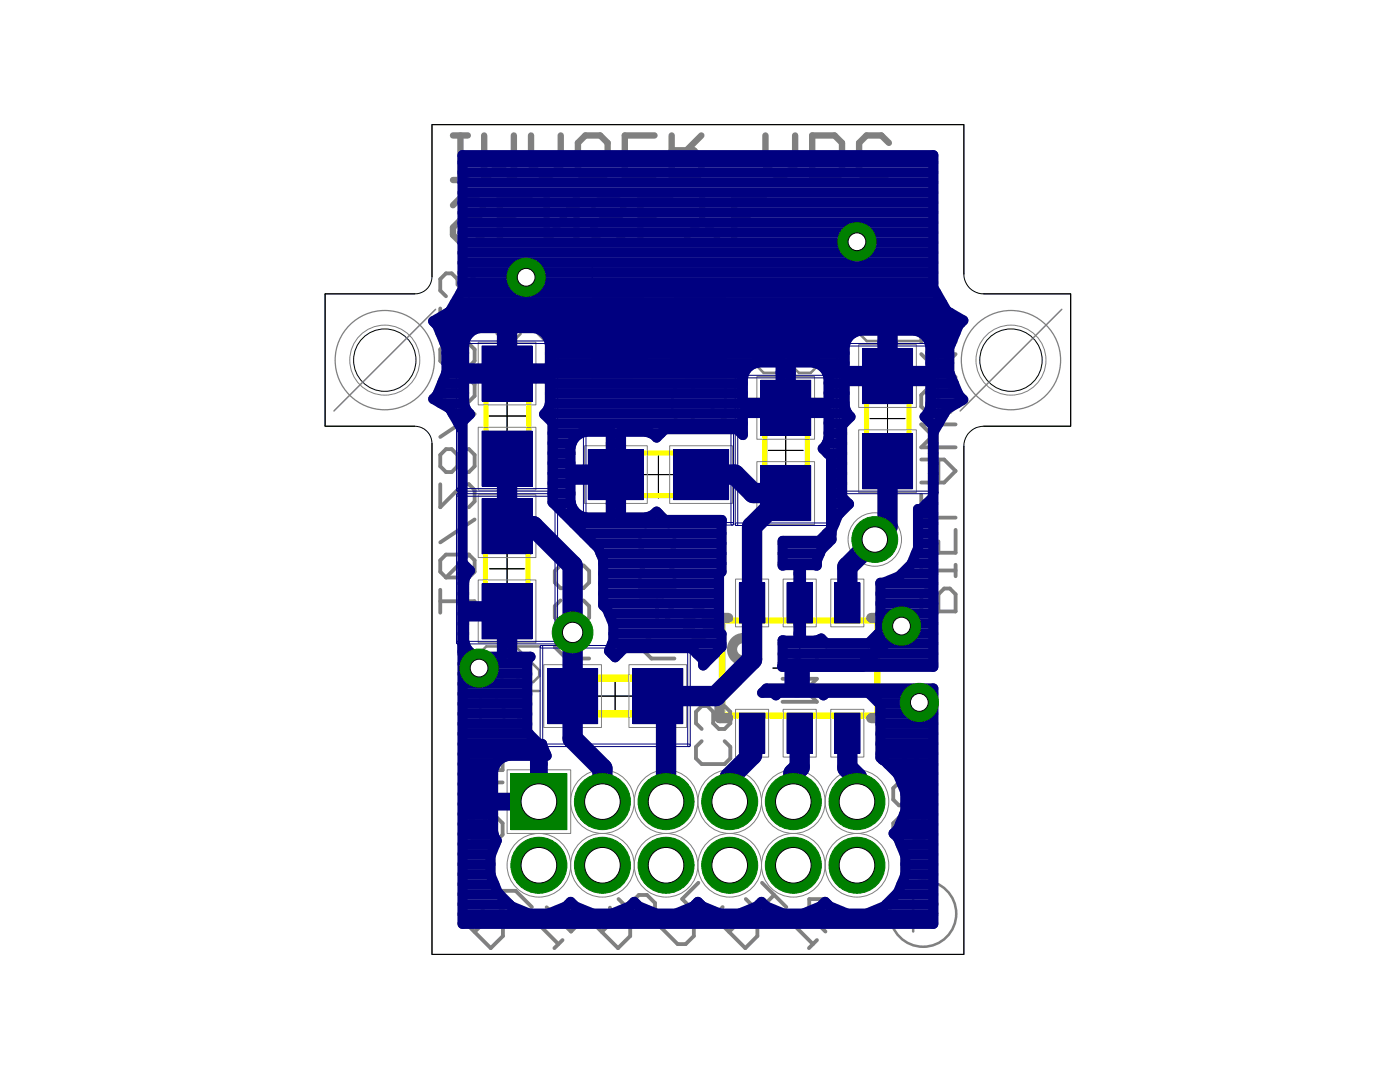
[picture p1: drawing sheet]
<svg xmlns="http://www.w3.org/2000/svg" width="279mm" height="216mm" viewBox="0 0 279 216" stroke-linecap="round" stroke-linejoin="round" font-family="sans-serif">
<g fill="none" stroke="#000" stroke-width=".2">
<path d="M115.3 56.3h5.8M118.2 53.4v5.9M101.2 79.2v7.7M97.3 83h7.7M126.7 94.7h9.4M131.4 90v9.4M153.3 89.9h7M156.8 86.4v7M173.6 83.5h7M177.1 80v7M97.7 113.5h7M101.2 110v7"/>
<path d="M119.3 138.9h6.9M122.8 135.5v6.8M154.2 133.3h10.8M159.6 127.9v10.8"/>
</g>
<path d="M103.9 66.6l-1.2 1.2z" fill="#808080"/>
<path d="M103.9 66.6l-1.2 1.2h-2.3" fill="none" stroke="#808080" stroke-width=".51"/>
<path d="M100.4 67.8h2.3" fill="none" stroke="#808080" stroke-width=".2"/>
<path d="M99.2 66.6l1.2 1.2z" fill="#808080"/>
<path d="M99.2 61.8v4.8l1.2 1.2" fill="none" stroke="#808080" stroke-width=".51"/>
<path d="M99.2 61.8v4.8" fill="none" stroke="#808080" stroke-width=".2"/>
<path d="M99.2 61.8l1.2-1.1z" fill="#808080"/>
<path d="M102.7 60.7h-2.3l-1.2 1.1" fill="none" stroke="#808080" stroke-width=".51"/>
<path d="M100.4 60.7h2.3" fill="none" stroke="#808080" stroke-width=".2"/>
<path d="M102.7 60.7l1.2 1.1z" fill="#808080"/>
<path d="M102.7 60.7l1.2 1.1" fill="none" stroke="#808080" stroke-width=".51"/>
<path d="M106.2 65.4l2.3 2.4z" fill="#808080"/>
<path d="M106.2 60.7h4.7M108.5 60.7v7.1l-2.3-2.4" fill="none" stroke="#808080" stroke-width=".51"/>
<path d="M106.2 60.7h4.7M108.5 60.7v7.1" fill="none" stroke="#808080" stroke-width=".2"/>
<path d="M100.6 134.9l-1.2 1.2z" fill="#808080"/>
<path d="M100.6 134.9l-1.2 1.2h-2.4" fill="none" stroke="#808080" stroke-width=".51"/>
<path d="M97 136.1h2.4" fill="none" stroke="#808080" stroke-width=".2"/>
<path d="M95.9 134.9l1.1 1.2z" fill="#808080"/>
<path d="M95.9 130.2v4.7l1.1 1.2" fill="none" stroke="#808080" stroke-width=".51"/>
<path d="M95.9 130.2v4.7" fill="none" stroke="#808080" stroke-width=".2"/>
<path d="M95.9 130.2l1.1-1.2z" fill="#808080"/>
<path d="M99.4 129h-2.4l-1.1 1.2" fill="none" stroke="#808080" stroke-width=".51"/>
<path d="M97 129h2.4" fill="none" stroke="#808080" stroke-width=".2"/>
<path d="M99.4 129l1.2 1.2z" fill="#808080"/>
<path d="M99.4 129l1.2 1.2M102.9 129h4.7" fill="none" stroke="#808080" stroke-width=".51"/>
<path d="M102.9 129h4.7" fill="none" stroke="#808080" stroke-width=".2"/>
<path d="M102.9 129l4.7 4.7z" fill="#808080"/>
<path d="M102.9 129l4.7 4.7" fill="none" stroke="#808080" stroke-width=".51"/>
<path d="M107.6 133.7v1.2z" fill="#808080"/>
<path d="M107.6 133.7v1.2" fill="none" stroke="#808080" stroke-width=".51"/>
<path d="M107.6 134.9l-1.2 1.2z" fill="#808080"/>
<path d="M107.6 134.9l-1.2 1.2h-2.3" fill="none" stroke="#808080" stroke-width=".51"/>
<path d="M104.1 136.1h2.3" fill="none" stroke="#808080" stroke-width=".2"/>
<path d="M102.9 134.9l1.2 1.2z" fill="#808080"/>
<path d="M102.9 134.9l1.2 1.2" fill="none" stroke="#808080" stroke-width=".51"/>
<path d="M156 73.2l-1.2 1.2z" fill="#808080"/>
<path d="M156 73.2l-1.2 1.2h-2.4" fill="none" stroke="#808080" stroke-width=".51"/>
<path d="M152.4 74.4h2.4" fill="none" stroke="#808080" stroke-width=".2"/>
<path d="M151.2 73.2l1.2 1.2z" fill="#808080"/>
<path d="M151.2 68.5v4.7l1.2 1.2" fill="none" stroke="#808080" stroke-width=".51"/>
<path d="M151.2 68.5v4.7" fill="none" stroke="#808080" stroke-width=".2"/>
<path d="M151.2 68.5l1.2-1.2z" fill="#808080"/>
<path d="M154.8 67.3h-2.4l-1.2 1.2" fill="none" stroke="#808080" stroke-width=".51"/>
<path d="M152.4 67.3h2.4" fill="none" stroke="#808080" stroke-width=".2"/>
<path d="M154.8 67.3l1.2 1.2z" fill="#808080"/>
<path d="M154.8 67.3l1.2 1.2" fill="none" stroke="#808080" stroke-width=".51"/>
<path d="M158.2 73.2l1.2 1.2z" fill="#808080"/>
<path d="M158.2 73.2l1.2 1.2h2.4" fill="none" stroke="#808080" stroke-width=".51"/>
<path d="M159.4 74.4h2.4" fill="none" stroke="#808080" stroke-width=".2"/>
<path d="M163 73.2l-1.2 1.2z" fill="#808080"/>
<path d="M163 73.2l-1.2 1.2" fill="none" stroke="#808080" stroke-width=".51"/>
<path d="M163 72v1.2z" fill="#808080"/>
<path d="M163 72v1.2" fill="none" stroke="#808080" stroke-width=".51"/>
<path d="M161.8 70.8l1.2 1.2z" fill="#808080"/>
<path d="M161.8 70.8l1.2 1.2" fill="none" stroke="#808080" stroke-width=".51"/>
<path d="M160.6 70.8h1.2z" fill="#808080"/>
<path d="M160.6 70.8h1.2" fill="none" stroke="#808080" stroke-width=".51"/>
<path d="M161.8 70.8l1.2-1.2z" fill="#808080"/>
<path d="M163 69.6l-1.2 1.2" fill="none" stroke="#808080" stroke-width=".51"/>
<path d="M163 68.5v1.1z" fill="#808080"/>
<path d="M163 68.5v1.1" fill="none" stroke="#808080" stroke-width=".51"/>
<path d="M161.8 67.3l1.2 1.2z" fill="#808080"/>
<path d="M159.4 67.3h2.4l1.2 1.2" fill="none" stroke="#808080" stroke-width=".51"/>
<path d="M159.4 67.3h2.4" fill="none" stroke="#808080" stroke-width=".2"/>
<path d="M158.2 68.5l1.2-1.2z" fill="#808080"/>
<path d="M159.4 67.3l-1.2 1.2" fill="none" stroke="#808080" stroke-width=".51"/>
<path d="M138.9 82.8l-1.1 1.2z" fill="#808080"/>
<path d="M138.9 82.8l-1.1 1.2h-2.4" fill="none" stroke="#808080" stroke-width=".51"/>
<path d="M135.4 84h2.4" fill="none" stroke="#808080" stroke-width=".2"/>
<path d="M134.2 82.8l1.2 1.2z" fill="#808080"/>
<path d="M134.2 78.1v4.7l1.2 1.2" fill="none" stroke="#808080" stroke-width=".51"/>
<path d="M134.2 78.1v4.7" fill="none" stroke="#808080" stroke-width=".2"/>
<path d="M134.2 78.1l1.2-1.2z" fill="#808080"/>
<path d="M137.8 76.9h-2.4l-1.2 1.2" fill="none" stroke="#808080" stroke-width=".51"/>
<path d="M135.4 76.9h2.4" fill="none" stroke="#808080" stroke-width=".2"/>
<path d="M137.8 76.9l1.1 1.2z" fill="#808080"/>
<path d="M137.8 76.9l1.1 1.2M144.8 76.9v7.1" fill="none" stroke="#808080" stroke-width=".51"/>
<path d="M144.8 76.9v7.1" fill="none" stroke="#808080" stroke-width=".2"/>
<path d="M141.2 80.5l3.6 3.5z" fill="#808080"/>
<path d="M146 80.5h-4.8l3.6 3.5M95.9 137.9v7.1h3.5" fill="none" stroke="#808080" stroke-width=".51"/>
<path d="M141.2 80.5h4.8M95.9 137.9v7.1h3.5" fill="none" stroke="#808080" stroke-width=".2"/>
<path d="M99.4 145l1.2-1.2z" fill="#808080"/>
<path d="M100.6 141.4v2.4l-1.2 1.2" fill="none" stroke="#808080" stroke-width=".51"/>
<path d="M100.6 141.4v2.4" fill="none" stroke="#808080" stroke-width=".2"/>
<path d="M99.4 140.3l1.2 1.1z" fill="#808080"/>
<path d="M95.9 140.3h3.5l1.2 1.1" fill="none" stroke="#808080" stroke-width=".51"/>
<path d="M95.9 140.3h3.5" fill="none" stroke="#808080" stroke-width=".2"/>
<path d="M100.6 137.9l-2.4 2.4z" fill="#808080"/>
<path d="M100.6 137.9l-2.4 2.4" fill="none" stroke="#808080" stroke-width=".51"/>
<path d="M102.9 142.6l2.3 2.4z" fill="#808080"/>
<path d="M102.9 137.9h4.7M105.2 137.9v7.1l-2.3-2.4" fill="none" stroke="#808080" stroke-width=".51"/>
<path d="M102.9 137.9h4.7M105.2 137.9v7.1" fill="none" stroke="#808080" stroke-width=".2"/>
<path d="M175.3 68.1l1.2-1.2z" fill="#808080"/>
<path d="M176.5 66.9l-1.2 1.2h-2.3" fill="none" stroke="#808080" stroke-width=".51"/>
<path d="M173 68.1h2.3" fill="none" stroke="#808080" stroke-width=".2"/>
<path d="M171.8 66.9l1.2 1.2z" fill="#808080"/>
<path d="M171.8 62.1v4.8l1.2 1.2" fill="none" stroke="#808080" stroke-width=".51"/>
<path d="M171.8 62.1v4.8" fill="none" stroke="#808080" stroke-width=".2"/>
<path d="M171.8 62.1l1.2-1.2z" fill="#808080"/>
<path d="M175.3 60.9h-2.3l-1.2 1.2" fill="none" stroke="#808080" stroke-width=".51"/>
<path d="M173 60.9h2.3" fill="none" stroke="#808080" stroke-width=".2"/>
<path d="M175.3 60.9l1.2 1.2z" fill="#808080"/>
<path d="M175.3 60.9l1.2 1.2M178.8 64.5v3.6h4.7" fill="none" stroke="#808080" stroke-width=".51"/>
<path d="M178.8 64.5v3.6h4.7" fill="none" stroke="#808080" stroke-width=".2"/>
<path d="M178.8 64.5l2.4 1.2z" fill="#808080"/>
<path d="M178.8 64.5l2.4 1.2" fill="none" stroke="#808080" stroke-width=".51"/>
<path d="M181.2 65.7h1.2z" fill="#808080"/>
<path d="M181.2 65.7h1.2" fill="none" stroke="#808080" stroke-width=".51"/>
<path d="M183.5 64.5l-1.1 1.2z" fill="#808080"/>
<path d="M183.5 62.1v2.4l-1.1 1.2" fill="none" stroke="#808080" stroke-width=".51"/>
<path d="M183.5 62.1v2.4" fill="none" stroke="#808080" stroke-width=".2"/>
<path d="M182.4 60.9l1.1 1.2z" fill="#808080"/>
<path d="M180 60.9h2.4l1.1 1.2" fill="none" stroke="#808080" stroke-width=".51"/>
<path d="M180 60.9h2.4" fill="none" stroke="#808080" stroke-width=".2"/>
<path d="M180 60.9l-1.2 1.2z" fill="#808080"/>
<path d="M180 60.9l-1.2 1.2" fill="none" stroke="#808080" stroke-width=".51"/>
<path d="M97 79.5v7.1M105.5 79.5v7.1M144.1 123.8h31v19h-31z" fill="none" stroke="#ff0" stroke-width=".2"/>
<path d="M144.1 123.8h31v19h-31z" fill="none" stroke="#ff0" stroke-width="1.3"/>
<path d="M97 79.5v7.1M105.5 79.5v7.1" fill="none" stroke="#ff0" stroke-width="1"/>
<path d="M96.5 86.4h9.5v5h-9.5z" fill-rule="evenodd" fill="#ff0"/>
<path d="M96.5 86.4h9.5v5h-9.5z" fill="none" stroke="#ff0" stroke-width=".2"/>
<path d="M96.5 74.7h9.5v5h-9.5z" fill-rule="evenodd" fill="#ff0"/>
<path d="M96.5 74.7h9.5v5h-9.5zM96.9 109.9v7.2M105.4 109.9v7.2" fill="none" stroke="#ff0" stroke-width=".2"/>
<path d="M96.9 109.9v7.2M105.4 109.9v7.2" fill="none" stroke="#ff0" stroke-width="1"/>
<path d="M96.4 105.1h9.5v5h-9.5z" fill-rule="evenodd" fill="#ff0"/>
<path d="M96.4 105.1h9.5v5h-9.5z" fill="none" stroke="#ff0" stroke-width=".2"/>
<path d="M96.4 116.8h9.5v5h-9.5z" fill-rule="evenodd" fill="#ff0"/>
<path d="M152.6 86.3v7.1M161.1 86.3v7.1M96.4 116.8h9.5v5h-9.5z" fill="none" stroke="#ff0" stroke-width=".2"/>
<path d="M152.6 86.3v7.1M161.1 86.3v7.1" fill="none" stroke="#ff0" stroke-width="1"/>
<path d="M152.1 93.3h9.5v5h-9.5z" fill-rule="evenodd" fill="#ff0"/>
<path d="M152.1 93.3h9.5v5h-9.5z" fill="none" stroke="#ff0" stroke-width=".2"/>
<path d="M152.1 81.6h9.5v5h-9.5z" fill-rule="evenodd" fill="#ff0"/>
<path d="M127.8 90.4h7.2M127.8 98.9h7.2M152.1 81.6h9.5v5h-9.5z" fill="none" stroke="#ff0" stroke-width=".2"/>
<path d="M127.8 90.4h7.2M127.8 98.9h7.2" fill="none" stroke="#ff0" stroke-width="1"/>
<path d="M134.8 89.9h5v9.5h-5z" fill-rule="evenodd" fill="#ff0"/>
<path d="M134.8 89.9h5v9.5h-5z" fill="none" stroke="#ff0" stroke-width=".2"/>
<path d="M123.1 89.9h5v9.5h-5z" fill-rule="evenodd" fill="#ff0"/>
<path d="M123.1 89.9h5v9.5h-5zM118.4 135.3h8.7M118.4 142.5h8.7" fill="none" stroke="#ff0" stroke-width=".2"/>
<path d="M118.4 135.3h8.7M118.4 142.5h8.7" fill="none" stroke="#ff0" stroke-width="1.5"/>
<path d="M114.4 134.6h4v8.6h-4z" fill-rule="evenodd" fill="#ff0"/>
<path d="M114.4 134.6h4v8.6h-4z" fill="none" stroke="#ff0" stroke-width=".2"/>
<path d="M127.1 134.6h4v8.6h-4z" fill-rule="evenodd" fill="#ff0"/>
<path d="M172.9 80v7.1M181.4 80v7.1M127.1 134.6h4v8.6h-4z" fill="none" stroke="#ff0" stroke-width=".2"/>
<path d="M172.9 80v7.1M181.4 80v7.1" fill="none" stroke="#ff0" stroke-width="1"/>
<path d="M172.4 86.9h9.5v5h-9.5z" fill-rule="evenodd" fill="#ff0"/>
<path d="M172.4 86.9h9.5v5h-9.5z" fill="none" stroke="#ff0" stroke-width=".2"/>
<path d="M172.4 75.2h9.5v5h-9.5z" fill-rule="evenodd" fill="#ff0"/>
<path d="M172.4 75.2h9.5v5h-9.5z" fill="none" stroke="#ff0" stroke-width=".2"/>
<path d="M99.2 163.1l1.1 1.2z" fill="#808080"/>
<path d="M99.2 163.1l1.1 1.2v2.3" fill="none" stroke="#808080" stroke-width=".76"/>
<path d="M100.3 164.3v2.3" fill="none" stroke="#808080" stroke-width=".2"/>
<path d="M100.3 166.6l-1.1 1.1z" fill="#808080"/>
<path d="M100.3 166.6l-1.1 1.1h-4.6" fill="none" stroke="#808080" stroke-width=".76"/>
<path d="M94.6 167.7h4.6" fill="none" stroke="#808080" stroke-width=".2"/>
<path d="M93.5 166.6l1.1 1.1z" fill="#808080"/>
<path d="M93.5 164.3v2.3l1.1 1.1" fill="none" stroke="#808080" stroke-width=".76"/>
<path d="M93.5 164.3v2.3" fill="none" stroke="#808080" stroke-width=".2"/>
<path d="M93.5 164.3l1.1-1.2z" fill="#808080"/>
<path d="M93.5 164.3l1.1-1.2h2.3v2.3M93.5 160.7h6.8" fill="none" stroke="#808080" stroke-width=".76"/>
<path d="M93.5 160.7h6.8M94.6 163.1h2.3v2.3" fill="none" stroke="#808080" stroke-width=".2"/>
<path d="M93.5 156.1l6.8 4.6z" fill="#808080"/>
<path d="M93.5 150.2v3.5h6.8M100.3 156.1h-6.8l6.8 4.6" fill="none" stroke="#808080" stroke-width=".76"/>
<path d="M93.5 156.1h6.8M93.5 150.2v3.5h6.8" fill="none" stroke="#808080" stroke-width=".2"/>
<path d="M93.5 150.2l1.1-1.1z" fill="#808080"/>
<path d="M99.2 149.1h-4.6l-1.1 1.1" fill="none" stroke="#808080" stroke-width=".76"/>
<path d="M94.6 149.1h4.6" fill="none" stroke="#808080" stroke-width=".2"/>
<path d="M99.2 149.1l1.1 1.1z" fill="#808080"/>
<path d="M113 131.4h4.6M99.2 149.1l1.1 1.1v3.5" fill="none" stroke="#808080" stroke-width=".76"/>
<path d="M113 131.4h4.6M100.3 150.2v3.5" fill="none" stroke="#808080" stroke-width=".2"/>
<path d="M110.7 129.1l2.3 2.3z" fill="#808080"/>
<path d="M110.7 129.1l2.3 2.3" fill="none" stroke="#808080" stroke-width=".76"/>
<path d="M113 126.8l-2.3 2.3z" fill="#808080"/>
<path d="M117.6 126.8h-4.6l-2.3 2.3" fill="none" stroke="#808080" stroke-width=".76"/>
<path d="M113 126.8h4.6" fill="none" stroke="#808080" stroke-width=".2"/>
<path d="M116.4 119.8l1.2 1.1z" fill="#808080"/>
<path d="M116.4 119.8l1.2 1.1v2.3" fill="none" stroke="#808080" stroke-width=".76"/>
<path d="M117.6 120.9v2.3" fill="none" stroke="#808080" stroke-width=".2"/>
<path d="M117.6 123.2l-1.2 1.2z" fill="#808080"/>
<path d="M117.6 123.2l-1.2 1.2h-4.5" fill="none" stroke="#808080" stroke-width=".76"/>
<path d="M111.9 124.4h4.5" fill="none" stroke="#808080" stroke-width=".2"/>
<path d="M110.7 123.2l1.2 1.2z" fill="#808080"/>
<path d="M110.7 120.9v2.3l1.2 1.2" fill="none" stroke="#808080" stroke-width=".76"/>
<path d="M110.7 120.9v2.3" fill="none" stroke="#808080" stroke-width=".2"/>
<path d="M110.7 120.9l1.2-1.1z" fill="#808080"/>
<path d="M111.9 119.8l-1.2 1.1" fill="none" stroke="#808080" stroke-width=".76"/>
<path d="M116.4 112.8l1.2 1.1z" fill="#808080"/>
<path d="M116.4 112.8l1.2 1.1v2.3" fill="none" stroke="#808080" stroke-width=".76"/>
<path d="M117.6 113.9v2.3" fill="none" stroke="#808080" stroke-width=".2"/>
<path d="M117.6 116.2l-1.2 1.2z" fill="#808080"/>
<path d="M117.6 116.2l-1.2 1.2h-4.5" fill="none" stroke="#808080" stroke-width=".76"/>
<path d="M111.9 117.4h4.5" fill="none" stroke="#808080" stroke-width=".2"/>
<path d="M110.7 116.2l1.2 1.2z" fill="#808080"/>
<path d="M110.7 113.9v2.3l1.2 1.2" fill="none" stroke="#808080" stroke-width=".76"/>
<path d="M110.7 113.9v2.3" fill="none" stroke="#808080" stroke-width=".2"/>
<path d="M111.9 112.8l-1.2 1.1z" fill="#808080"/>
<path d="M111.9 112.8l-1.2 1.1M130 131.4h4.6" fill="none" stroke="#808080" stroke-width=".76"/>
<path d="M130 131.4h4.6" fill="none" stroke="#808080" stroke-width=".2"/>
<path d="M127.7 129.1l2.3 2.3z" fill="#808080"/>
<path d="M127.7 129.1l2.3 2.3" fill="none" stroke="#808080" stroke-width=".76"/>
<path d="M130 126.8l-2.3 2.3z" fill="#808080"/>
<path d="M127.7 124.4h4.6M134.6 126.8h-4.6l-2.3 2.3" fill="none" stroke="#808080" stroke-width=".76"/>
<path d="M127.7 124.4h4.6M130 126.8h4.6" fill="none" stroke="#808080" stroke-width=".2"/>
<path d="M132.3 124.4l2.3-2.3z" fill="#808080"/>
<path d="M134.6 122.1l-2.3 2.3" fill="none" stroke="#808080" stroke-width=".76"/>
<path d="M132.3 119.8l2.3 2.3z" fill="#808080"/>
<path d="M127.7 119.8h4.6l2.3 2.3M127.7 113.9v3.5h6.9M131.1 119.8v4.6" fill="none" stroke="#808080" stroke-width=".76"/>
<path d="M127.7 119.8h4.6M127.7 113.9v3.5h6.9M131.1 119.8v4.6" fill="none" stroke="#808080" stroke-width=".2"/>
<path d="M127.7 113.9l1.2-1.1z" fill="#808080"/>
<path d="M133.5 112.8h-4.6l-1.2 1.1" fill="none" stroke="#808080" stroke-width=".76"/>
<path d="M128.9 112.8h4.6" fill="none" stroke="#808080" stroke-width=".2"/>
<path d="M133.5 112.8l1.1 1.1z" fill="#808080"/>
<path d="M133.5 112.8l1.1 1.1v3.5" fill="none" stroke="#808080" stroke-width=".76"/>
<path d="M134.6 113.9v3.5" fill="none" stroke="#808080" stroke-width=".2"/>
<path d="M133.5 105.8l1.1 1.1z" fill="#808080"/>
<path d="M133.5 105.8l1.1 1.1v2.3" fill="none" stroke="#808080" stroke-width=".76"/>
<path d="M134.6 106.9v2.3" fill="none" stroke="#808080" stroke-width=".2"/>
<path d="M134.6 109.2l-1.1 1.1z" fill="#808080"/>
<path d="M134.6 109.2l-1.1 1.1h-4.6" fill="none" stroke="#808080" stroke-width=".76"/>
<path d="M128.9 110.3h4.6" fill="none" stroke="#808080" stroke-width=".2"/>
<path d="M127.7 109.2l1.2 1.1z" fill="#808080"/>
<path d="M127.7 106.9v2.3l1.2 1.1" fill="none" stroke="#808080" stroke-width=".76"/>
<path d="M127.7 106.9v2.3" fill="none" stroke="#808080" stroke-width=".2"/>
<path d="M127.7 106.9l1.2-1.1z" fill="#808080"/>
<path d="M128.9 105.8l-1.2 1.1" fill="none" stroke="#808080" stroke-width=".76"/>
<path d="M144.6 147.9l1.2 1.1z" fill="#808080"/>
<path d="M144.6 147.9l1.2 1.1v2.3" fill="none" stroke="#808080" stroke-width=".76"/>
<path d="M145.8 149v2.3" fill="none" stroke="#808080" stroke-width=".2"/>
<path d="M145.8 151.3l-1.2 1.2z" fill="#808080"/>
<path d="M145.8 151.3l-1.2 1.2h-4.6" fill="none" stroke="#808080" stroke-width=".76"/>
<path d="M140 152.5h4.6" fill="none" stroke="#808080" stroke-width=".2"/>
<path d="M138.9 151.3l1.1 1.2z" fill="#808080"/>
<path d="M138.9 149v2.3l1.1 1.2" fill="none" stroke="#808080" stroke-width=".76"/>
<path d="M138.9 149v2.3" fill="none" stroke="#808080" stroke-width=".2"/>
<path d="M138.9 149l1.1-1.1z" fill="#808080"/>
<path d="M140 147.9l-1.1 1.1" fill="none" stroke="#808080" stroke-width=".76"/>
<path d="M144.6 140.9l1.2 1.1z" fill="#808080"/>
<path d="M144.6 140.9l1.2 1.1v2.3" fill="none" stroke="#808080" stroke-width=".76"/>
<path d="M145.8 142v2.3" fill="none" stroke="#808080" stroke-width=".2"/>
<path d="M145.8 144.3l-1.2 1.2z" fill="#808080"/>
<path d="M145.8 144.3l-1.2 1.2" fill="none" stroke="#808080" stroke-width=".76"/>
<path d="M143.5 145.5h1.1z" fill="#808080"/>
<path d="M143.5 145.5h1.1" fill="none" stroke="#808080" stroke-width=".76"/>
<path d="M142.3 144.3l1.2 1.2z" fill="#808080"/>
<path d="M142.3 142v2.3l1.2 1.2" fill="none" stroke="#808080" stroke-width=".76"/>
<path d="M142.3 142v2.3" fill="none" stroke="#808080" stroke-width=".2"/>
<path d="M141.2 140.9l1.1 1.1z" fill="#808080"/>
<path d="M141.2 140.9l1.1 1.1" fill="none" stroke="#808080" stroke-width=".76"/>
<path d="M140 140.9h1.2z" fill="#808080"/>
<path d="M140 140.9h1.2" fill="none" stroke="#808080" stroke-width=".76"/>
<path d="M138.9 142l1.1-1.1z" fill="#808080"/>
<path d="M140 140.9l-1.1 1.1v2.3" fill="none" stroke="#808080" stroke-width=".76"/>
<path d="M138.9 142v2.3" fill="none" stroke="#808080" stroke-width=".2"/>
<path d="M138.9 144.3l1.1 1.2z" fill="#808080"/>
<path d="M138.9 144.3l1.1 1.2" fill="none" stroke="#808080" stroke-width=".76"/>
<path d="M184 163.1l1.1 1.2z" fill="#808080"/>
<path d="M184 163.1l1.1 1.2v2.3" fill="none" stroke="#808080" stroke-width=".76"/>
<path d="M185.1 164.3v2.3" fill="none" stroke="#808080" stroke-width=".2"/>
<path d="M185.1 166.6l-1.1 1.1z" fill="#808080"/>
<path d="M185.1 166.6l-1.1 1.1" fill="none" stroke="#808080" stroke-width=".76"/>
<path d="M182.8 167.7h1.2z" fill="#808080"/>
<path d="M182.8 167.7h1.2" fill="none" stroke="#808080" stroke-width=".76"/>
<path d="M181.7 166.6l1.1 1.1z" fill="#808080"/>
<path d="M181.7 164.3v2.3l1.1 1.1" fill="none" stroke="#808080" stroke-width=".76"/>
<path d="M181.7 164.3v2.3" fill="none" stroke="#808080" stroke-width=".2"/>
<path d="M180.6 163.1l1.1 1.2z" fill="#808080"/>
<path d="M180.6 163.1l1.1 1.2" fill="none" stroke="#808080" stroke-width=".76"/>
<path d="M179.4 163.1h1.2z" fill="#808080"/>
<path d="M179.4 163.1h1.2" fill="none" stroke="#808080" stroke-width=".76"/>
<path d="M179.4 163.1l-1.1 1.2z" fill="#808080"/>
<path d="M179.4 163.1l-1.1 1.2v2.3" fill="none" stroke="#808080" stroke-width=".76"/>
<path d="M178.3 164.3v2.3" fill="none" stroke="#808080" stroke-width=".2"/>
<path d="M178.3 166.6l1.1 1.1z" fill="#808080"/>
<path d="M178.3 166.6l1.1 1.1" fill="none" stroke="#808080" stroke-width=".76"/>
<path d="M184 156.1l1.1 1.2z" fill="#808080"/>
<path d="M184 156.1l1.1 1.2v2.3" fill="none" stroke="#808080" stroke-width=".76"/>
<path d="M185.1 157.3v2.3" fill="none" stroke="#808080" stroke-width=".2"/>
<path d="M185.1 159.6l-1.1 1.1z" fill="#808080"/>
<path d="M185.1 159.6l-1.1 1.1h-4.6" fill="none" stroke="#808080" stroke-width=".76"/>
<path d="M179.4 160.7h4.6" fill="none" stroke="#808080" stroke-width=".2"/>
<path d="M178.3 159.6l1.1 1.1z" fill="#808080"/>
<path d="M178.3 157.3v2.3l1.1 1.1" fill="none" stroke="#808080" stroke-width=".76"/>
<path d="M178.3 157.3v2.3" fill="none" stroke="#808080" stroke-width=".2"/>
<path d="M178.3 157.3l1.1-1.2z" fill="#808080"/>
<path d="M178.3 153.7h6.8M179.4 156.1l-1.1 1.2" fill="none" stroke="#808080" stroke-width=".76"/>
<path d="M178.3 153.7h6.8" fill="none" stroke="#808080" stroke-width=".2"/>
<path d="M180.6 153.7l4.5-4.6z" fill="#808080"/>
<path d="M185.1 149.1l-4.5 4.6" fill="none" stroke="#808080" stroke-width=".76"/>
<path d="M178.3 149.1l3.4 3.4z" fill="#808080"/>
<path d="M178.3 149.1l3.4 3.4" fill="none" stroke="#808080" stroke-width=".76"/>
<path d="M93.1 184.3l4.8 4.9z" fill="#808080"/>
<path d="M93.1 184.3l4.8 4.9" fill="none" stroke="#808080" stroke-width=".76"/>
<path d="M97.9 189.2l2.5-2.4z" fill="#808080"/>
<path d="M100.4 186.8l-2.5 2.4" fill="none" stroke="#808080" stroke-width=".76"/>
<path d="M100.4 185.1v1.7z" fill="#808080"/>
<path d="M100.4 185.1v1.7" fill="none" stroke="#808080" stroke-width=".76"/>
<path d="M98.8 183.5l1.6 1.6z" fill="#808080"/>
<path d="M98.8 183.5l1.6 1.6" fill="none" stroke="#808080" stroke-width=".76"/>
<path d="M97.1 183.5h1.7z" fill="#808080"/>
<path d="M97.1 183.5h1.7" fill="none" stroke="#808080" stroke-width=".76"/>
<path d="M97.1 183.5l-2.4 2.4z" fill="#808080"/>
<path d="M96.3 181.1v3.2M97.1 183.5l-2.4 2.4" fill="none" stroke="#808080" stroke-width=".76"/>
<path d="M96.3 181.1v3.2" fill="none" stroke="#808080" stroke-width=".2"/>
<path d="M99.7 181l3.2 3.2z" fill="#808080"/>
<path d="M102.9 177.8h-3.2v3.2l3.2 3.2" fill="none" stroke="#808080" stroke-width=".76"/>
<path d="M102.9 177.8h-3.2v3.2" fill="none" stroke="#808080" stroke-width=".2"/>
<path d="M102.9 177.8l3.3 3.2z" fill="#808080"/>
<path d="M156.2 140h6.8M102.9 177.8l3.3 3.2" fill="none" stroke="#808080" stroke-width=".76"/>
<path d="M156.2 140h6.8" fill="none" stroke="#808080" stroke-width=".2"/>
<path d="M160.7 137.7l2.3 2.3z" fill="#808080"/>
<path d="M160.7 137.7l2.3 2.3" fill="none" stroke="#808080" stroke-width=".76"/>
<path d="M160.7 137.7l2.3-2.3z" fill="#808080"/>
<path d="M190.7 118.6v3.4h-6.8M156.2 135.4h6.8l-2.3 2.3M156.2 130.7v2.3M156.2 131.9h6.8M163 130.7v2.3" fill="none" stroke="#808080" stroke-width=".76"/>
<path d="M190.7 118.6v3.4h-6.8M156.2 135.4h6.8M156.2 130.7v2.3M156.2 131.9h6.8M163 130.7v2.3" fill="none" stroke="#808080" stroke-width=".2"/>
<path d="M189.6 117.4l1.1 1.2z" fill="#808080"/>
<path d="M189.6 117.4l1.1 1.2" fill="none" stroke="#808080" stroke-width=".76"/>
<path d="M188.4 117.4h1.2z" fill="#808080"/>
<path d="M188.4 117.4h1.2" fill="none" stroke="#808080" stroke-width=".76"/>
<path d="M187.3 118.6l1.1-1.2z" fill="#808080"/>
<path d="M188.4 117.4l-1.1 1.2" fill="none" stroke="#808080" stroke-width=".76"/>
<path d="M186.1 117.4l1.2 1.2z" fill="#808080"/>
<path d="M186.1 117.4l1.2 1.2" fill="none" stroke="#808080" stroke-width=".76"/>
<path d="M185 117.4h1.1z" fill="#808080"/>
<path d="M185 117.4h1.1" fill="none" stroke="#808080" stroke-width=".76"/>
<path d="M185 117.4l-1.1 1.2z" fill="#808080"/>
<path d="M183.9 98.7v4.6h6.8M183.9 96.3h4.5M183.9 105.7v4.6h6.8v-4.6M183.9 112.7v2.3M183.9 113.8h6.8M185 117.4l-1.1 1.2v3.4M187.3 108v2.3M187.3 118.6v3.4M190.7 112.7v2.3" fill="none" stroke="#808080" stroke-width=".76"/>
<path d="M183.9 98.7v4.6h6.8M183.9 96.3h4.5M183.9 105.7v4.6h6.8v-4.6M183.9 112.7v2.3M183.9 118.6v3.4M183.9 113.8h6.8M187.3 108v2.3M187.3 118.6v3.4M190.7 112.7v2.3" fill="none" stroke="#808080" stroke-width=".2"/>
<path d="M190.7 94l-2.3 2.3z" fill="#808080"/>
<path d="M190.7 94l-2.3 2.3" fill="none" stroke="#808080" stroke-width=".76"/>
<path d="M188.4 91.7l2.3 2.3z" fill="#808080"/>
<path d="M183.9 91.7h4.5l2.3 2.3M183.9 89.3h6.8M187.3 91.7v4.6" fill="none" stroke="#808080" stroke-width=".76"/>
<path d="M183.9 91.7h4.5M183.9 89.3h6.8M187.3 91.7v4.6" fill="none" stroke="#808080" stroke-width=".2"/>
<path d="M186.1 87l-2.2 2.3z" fill="#808080"/>
<path d="M186.1 87l-2.2 2.3" fill="none" stroke="#808080" stroke-width=".76"/>
<path d="M183.9 84.7l2.2 2.3z" fill="#808080"/>
<path d="M190.7 84.7h-6.8l2.2 2.3" fill="none" stroke="#808080" stroke-width=".76"/>
<path d="M183.9 84.7h6.8" fill="none" stroke="#808080" stroke-width=".2"/>
<path d="M189.6 77.7l1.1 1.1z" fill="#808080"/>
<path d="M189.6 77.7l1.1 1.1v2.3" fill="none" stroke="#808080" stroke-width=".76"/>
<path d="M190.7 78.8v2.3" fill="none" stroke="#808080" stroke-width=".2"/>
<path d="M190.7 81.1l-1.1 1.2z" fill="#808080"/>
<path d="M190.7 81.1l-1.1 1.2" fill="none" stroke="#808080" stroke-width=".76"/>
<path d="M188.4 82.3h1.2z" fill="#808080"/>
<path d="M188.4 82.3h1.2" fill="none" stroke="#808080" stroke-width=".76"/>
<path d="M187.3 81.1l1.1 1.2z" fill="#808080"/>
<path d="M187.3 78.8v2.3l1.1 1.2" fill="none" stroke="#808080" stroke-width=".76"/>
<path d="M187.3 78.8v2.3" fill="none" stroke="#808080" stroke-width=".2"/>
<path d="M186.1 77.7l1.2 1.1z" fill="#808080"/>
<path d="M186.1 77.7l1.2 1.1" fill="none" stroke="#808080" stroke-width=".76"/>
<path d="M185 77.7h1.1z" fill="#808080"/>
<path d="M185 77.7h1.1" fill="none" stroke="#808080" stroke-width=".76"/>
<path d="M185 77.7l-1.1 1.1z" fill="#808080"/>
<path d="M185 77.7l-1.1 1.1v2.3" fill="none" stroke="#808080" stroke-width=".76"/>
<path d="M183.9 78.8v2.3" fill="none" stroke="#808080" stroke-width=".2"/>
<path d="M183.9 81.1l1.1 1.2z" fill="#808080"/>
<path d="M183.9 75.2h6.8M183.9 81.1l1.1 1.2" fill="none" stroke="#808080" stroke-width=".76"/>
<path d="M183.9 75.2h6.8" fill="none" stroke="#808080" stroke-width=".2"/>
<path d="M186.1 75.2l4.6-4.5z" fill="#808080"/>
<path d="M190.7 70.7l-4.6 4.5" fill="none" stroke="#808080" stroke-width=".76"/>
<path d="M183.9 70.7l3.4 3.4z" fill="#808080"/>
<path d="M183.9 70.7l3.4 3.4M183.9 65.9v2.3M183.9 67.1h6.8M190.7 65.9v2.3" fill="none" stroke="#808080" stroke-width=".76"/>
<path d="M183.9 65.9v2.3M183.9 67.1h6.8M190.7 65.9v2.3" fill="none" stroke="#808080" stroke-width=".2"/>
<path d="M92.4 122.3l2.3-2.3z" fill="#808080"/>
<path d="M87.9 120h6.8l-2.3 2.3M87.9 117.7v4.6M89 115.2h4.6" fill="none" stroke="#808080" stroke-width=".76"/>
<path d="M87.9 120h6.8M87.9 117.7v4.6M89 115.2h4.6" fill="none" stroke="#808080" stroke-width=".2"/>
<path d="M93.6 115.2l1.1-1.1z" fill="#808080"/>
<path d="M94.7 111.8v2.3l-1.1 1.1" fill="none" stroke="#808080" stroke-width=".76"/>
<path d="M94.7 111.8v2.3" fill="none" stroke="#808080" stroke-width=".2"/>
<path d="M93.6 110.7l1.1 1.1z" fill="#808080"/>
<path d="M89 110.7h4.6l1.1 1.1" fill="none" stroke="#808080" stroke-width=".76"/>
<path d="M89 110.7h4.6" fill="none" stroke="#808080" stroke-width=".2"/>
<path d="M89 110.7l-1.1 1.1z" fill="#808080"/>
<path d="M89 110.7l-1.1 1.1v2.3" fill="none" stroke="#808080" stroke-width=".76"/>
<path d="M87.9 111.8v2.3" fill="none" stroke="#808080" stroke-width=".2"/>
<path d="M87.9 114.1l1.1 1.1z" fill="#808080"/>
<path d="M87.9 114.1l1.1 1.1" fill="none" stroke="#808080" stroke-width=".76"/>
<path d="M89 115.2l4.6-4.5z" fill="#808080"/>
<path d="M93.6 110.7l-4.6 4.5" fill="none" stroke="#808080" stroke-width=".76"/>
<path d="M87.9 108.2l6.8-4.5z" fill="#808080"/>
<path d="M87.9 96.6v4.6M94.7 103.7l-6.8 4.5" fill="none" stroke="#808080" stroke-width=".76"/>
<path d="M87.9 96.6v4.6" fill="none" stroke="#808080" stroke-width=".2"/>
<path d="M92.4 96.6l-4.5 4.6z" fill="#808080"/>
<path d="M92.4 96.6l-4.5 4.6" fill="none" stroke="#808080" stroke-width=".76"/>
<path d="M92.4 96.6h1.2z" fill="#808080"/>
<path d="M92.4 96.6h1.2" fill="none" stroke="#808080" stroke-width=".76"/>
<path d="M93.6 96.6l1.1 1.2z" fill="#808080"/>
<path d="M93.6 96.6l1.1 1.2v2.3" fill="none" stroke="#808080" stroke-width=".76"/>
<path d="M94.7 97.8v2.3" fill="none" stroke="#808080" stroke-width=".2"/>
<path d="M94.7 100.1l-1.1 1.1z" fill="#808080"/>
<path d="M94.7 100.1l-1.1 1.1" fill="none" stroke="#808080" stroke-width=".76"/>
<path d="M94.7 93l-1.1 1.2z" fill="#808080"/>
<path d="M94.7 90.8v2.2l-1.1 1.2" fill="none" stroke="#808080" stroke-width=".76"/>
<path d="M94.7 90.8v2.2" fill="none" stroke="#808080" stroke-width=".2"/>
<path d="M93.6 89.6l1.1 1.2z" fill="#808080"/>
<path d="M93.6 89.6l1.1 1.2" fill="none" stroke="#808080" stroke-width=".76"/>
<path d="M92.4 89.6h1.2z" fill="#808080"/>
<path d="M92.4 89.6h1.2" fill="none" stroke="#808080" stroke-width=".76"/>
<path d="M92.4 89.6l-1.1 1.2z" fill="#808080"/>
<path d="M92.4 89.6l-1.1 1.2" fill="none" stroke="#808080" stroke-width=".76"/>
<path d="M90.1 89.6l1.2 1.2z" fill="#808080"/>
<path d="M90.1 89.6l1.2 1.2" fill="none" stroke="#808080" stroke-width=".76"/>
<path d="M89 89.6h1.1z" fill="#808080"/>
<path d="M89 89.6h1.1" fill="none" stroke="#808080" stroke-width=".76"/>
<path d="M89 89.6l-1.1 1.2z" fill="#808080"/>
<path d="M89 89.6l-1.1 1.2v2.2" fill="none" stroke="#808080" stroke-width=".76"/>
<path d="M87.9 90.8v2.2" fill="none" stroke="#808080" stroke-width=".2"/>
<path d="M87.9 93l1.1 1.2z" fill="#808080"/>
<path d="M87.9 93l1.1 1.2" fill="none" stroke="#808080" stroke-width=".76"/>
<path d="M89 94.2h1.1z" fill="#808080"/>
<path d="M89 94.2h1.1" fill="none" stroke="#808080" stroke-width=".76"/>
<path d="M90.1 94.2l1.2-1.2z" fill="#808080"/>
<path d="M91.3 93l-1.2 1.2" fill="none" stroke="#808080" stroke-width=".76"/>
<path d="M91.3 93l1.1 1.2z" fill="#808080"/>
<path d="M91.3 93l1.1 1.2" fill="none" stroke="#808080" stroke-width=".76"/>
<path d="M92.4 94.2h1.2z" fill="#808080"/>
<path d="M91.3 90.8v2.2M92.4 94.2h1.2" fill="none" stroke="#808080" stroke-width=".76"/>
<path d="M91.3 90.8v2.2" fill="none" stroke="#808080" stroke-width=".2"/>
<path d="M87.9 87.2l6.8-4.6z" fill="#808080"/>
<path d="M87.9 75.6v4.6M94.7 82.6l-6.8 4.6" fill="none" stroke="#808080" stroke-width=".76"/>
<path d="M87.9 75.6v4.6" fill="none" stroke="#808080" stroke-width=".2"/>
<path d="M87.9 80.2l4.5-4.6z" fill="#808080"/>
<path d="M92.4 75.6l-4.5 4.6" fill="none" stroke="#808080" stroke-width=".76"/>
<path d="M92.4 75.6h1.2z" fill="#808080"/>
<path d="M92.4 75.6h1.2" fill="none" stroke="#808080" stroke-width=".76"/>
<path d="M93.6 75.6l1.1 1.1z" fill="#808080"/>
<path d="M93.6 75.6l1.1 1.1v2.3" fill="none" stroke="#808080" stroke-width=".76"/>
<path d="M94.7 76.7v2.3" fill="none" stroke="#808080" stroke-width=".2"/>
<path d="M94.7 79l-1.1 1.2z" fill="#808080"/>
<path d="M89 73.2h4.6M94.7 79l-1.1 1.2" fill="none" stroke="#808080" stroke-width=".76"/>
<path d="M89 73.2h4.6" fill="none" stroke="#808080" stroke-width=".2"/>
<path d="M94.7 72l-1.1 1.2z" fill="#808080"/>
<path d="M94.7 69.7v2.3l-1.1 1.2" fill="none" stroke="#808080" stroke-width=".76"/>
<path d="M94.7 69.7v2.3" fill="none" stroke="#808080" stroke-width=".2"/>
<path d="M93.6 68.6l1.1 1.1z" fill="#808080"/>
<path d="M89 68.6h4.6l1.1 1.1" fill="none" stroke="#808080" stroke-width=".76"/>
<path d="M89 68.6h4.6" fill="none" stroke="#808080" stroke-width=".2"/>
<path d="M89 68.6l-1.1 1.1z" fill="#808080"/>
<path d="M89 68.6l-1.1 1.1v2.3" fill="none" stroke="#808080" stroke-width=".76"/>
<path d="M87.9 69.7v2.3" fill="none" stroke="#808080" stroke-width=".2"/>
<path d="M87.9 72l1.1 1.2z" fill="#808080"/>
<path d="M87.9 72l1.1 1.2" fill="none" stroke="#808080" stroke-width=".76"/>
<path d="M89 73.2l4.6-4.6z" fill="#808080"/>
<path d="M93.6 68.6l-4.6 4.6" fill="none" stroke="#808080" stroke-width=".76"/>
<path d="M92.4 66.1l2.3-2.3z" fill="#808080"/>
<path d="M87.9 63.8h6.8l-2.3 2.3M87.9 61.6v4.5" fill="none" stroke="#808080" stroke-width=".76"/>
<path d="M87.9 63.8h6.8M87.9 61.6v4.5" fill="none" stroke="#808080" stroke-width=".2"/>
<path d="M94.7 58l-1.1 1.1z" fill="#808080"/>
<path d="M94.7 55.7v2.3l-1.1 1.1" fill="none" stroke="#808080" stroke-width=".76"/>
<path d="M94.7 55.7v2.3" fill="none" stroke="#808080" stroke-width=".2"/>
<path d="M93.6 54.5l1.1 1.2z" fill="#808080"/>
<path d="M93.6 54.5l1.1 1.2" fill="none" stroke="#808080" stroke-width=".76"/>
<path d="M92.4 54.5h1.2z" fill="#808080"/>
<path d="M92.4 54.5h1.2" fill="none" stroke="#808080" stroke-width=".76"/>
<path d="M92.4 54.5l-1.1 1.2z" fill="#808080"/>
<path d="M92.4 54.5l-1.1 1.2" fill="none" stroke="#808080" stroke-width=".76"/>
<path d="M91.3 55.7v1.1z" fill="#808080"/>
<path d="M91.3 55.7v1.1" fill="none" stroke="#808080" stroke-width=".76"/>
<path d="M90.1 54.5l1.2 1.2z" fill="#808080"/>
<path d="M90.1 54.5l1.2 1.2" fill="none" stroke="#808080" stroke-width=".76"/>
<path d="M89 54.5h1.1z" fill="#808080"/>
<path d="M89 54.5h1.1" fill="none" stroke="#808080" stroke-width=".76"/>
<path d="M89 54.5l-1.1 1.2z" fill="#808080"/>
<path d="M89 54.5l-1.1 1.2v2.3" fill="none" stroke="#808080" stroke-width=".76"/>
<path d="M87.9 55.7v2.3" fill="none" stroke="#808080" stroke-width=".2"/>
<path d="M87.9 58l1.1 1.1z" fill="#808080"/>
<path d="M87.9 58l1.1 1.1" fill="none" stroke="#808080" stroke-width=".76"/>
<path d="M96.3 46.9l-1.5 1.5z" fill="#808080"/>
<path d="M96.3 46.9l-1.5 1.5h-2.9" fill="none" stroke="#808080" stroke-width="1.3"/>
<path d="M91.9 48.4h2.9" fill="none" stroke="#808080" stroke-width=".2"/>
<path d="M90.4 46.9l1.5 1.5z" fill="#808080"/>
<path d="M90.4 46.9l1.5 1.5" fill="none" stroke="#808080" stroke-width="1.3"/>
<path d="M90.4 45.4v1.5z" fill="#808080"/>
<path d="M90.4 45.4v1.5" fill="none" stroke="#808080" stroke-width="1.3"/>
<path d="M90.4 45.4l1.5-1.5z" fill="#808080"/>
<path d="M94.8 43.9h-2.9l-1.5 1.5" fill="none" stroke="#808080" stroke-width="1.3"/>
<path d="M91.9 43.9h2.9" fill="none" stroke="#808080" stroke-width=".2"/>
<path d="M94.8 43.9l1.5-1.5z" fill="#808080"/>
<path d="M96.3 42.4l-1.5 1.5" fill="none" stroke="#808080" stroke-width="1.3"/>
<path d="M96.3 41v1.4z" fill="#808080"/>
<path d="M96.3 41v1.4" fill="none" stroke="#808080" stroke-width="1.3"/>
<path d="M94.8 39.5l1.5 1.5z" fill="#808080"/>
<path d="M91.9 39.5h2.9l1.5 1.5" fill="none" stroke="#808080" stroke-width="1.3"/>
<path d="M91.9 39.5h2.9" fill="none" stroke="#808080" stroke-width=".2"/>
<path d="M91.9 39.5l-1.5 1.5z" fill="#808080"/>
<path d="M91.9 39.5l-1.5 1.5M105.7 39.5h-5.9v8.9h5.9M109.1 39.5v8.9M99.8 43.9h2.9" fill="none" stroke="#808080" stroke-width="1.3"/>
<path d="M105.7 39.5h-5.9v8.9h5.9M109.1 39.5v8.9M99.8 43.9h2.9" fill="none" stroke="#808080" stroke-width=".2"/>
<path d="M115 39.5l-5.9 8.9z" fill="#808080"/>
<path d="M109.1 48.4l5.9-8.9v8.9" fill="none" stroke="#808080" stroke-width="1.3"/>
<path d="M115 39.5v8.9" fill="none" stroke="#808080" stroke-width=".2"/>
<path d="M124.4 46.9l-1.5 1.5z" fill="#808080"/>
<path d="M124.4 46.9l-1.5 1.5h-3" fill="none" stroke="#808080" stroke-width="1.3"/>
<path d="M119.9 48.4h3" fill="none" stroke="#808080" stroke-width=".2"/>
<path d="M118.4 46.9l1.5 1.5z" fill="#808080"/>
<path d="M118.4 46.9l1.5 1.5" fill="none" stroke="#808080" stroke-width="1.3"/>
<path d="M118.4 45.4v1.5z" fill="#808080"/>
<path d="M118.4 45.4v1.5" fill="none" stroke="#808080" stroke-width="1.3"/>
<path d="M118.4 45.4l1.5-1.5z" fill="#808080"/>
<path d="M122.9 43.9h-3l-1.5 1.5" fill="none" stroke="#808080" stroke-width="1.3"/>
<path d="M119.9 43.9h3" fill="none" stroke="#808080" stroke-width=".2"/>
<path d="M122.9 43.9l1.5-1.5z" fill="#808080"/>
<path d="M124.4 42.4l-1.5 1.5" fill="none" stroke="#808080" stroke-width="1.3"/>
<path d="M124.4 41v1.4z" fill="#808080"/>
<path d="M124.4 41v1.4" fill="none" stroke="#808080" stroke-width="1.3"/>
<path d="M122.9 39.5l1.5 1.5z" fill="#808080"/>
<path d="M119.9 39.5h3l1.5 1.5" fill="none" stroke="#808080" stroke-width="1.3"/>
<path d="M119.9 39.5h3" fill="none" stroke="#808080" stroke-width=".2"/>
<path d="M119.9 39.5l-1.5 1.5z" fill="#808080"/>
<path d="M119.9 39.5l-1.5 1.5M133.7 39.5h-5.9v8.9h5.9M127.8 43.9h3" fill="none" stroke="#808080" stroke-width="1.3"/>
<path d="M133.7 39.5h-5.9v8.9h5.9M127.8 43.9h3" fill="none" stroke="#808080" stroke-width=".2"/>
<path d="M137.2 46.9v1.5z" fill="#808080"/>
<path d="M137.2 46.9v1.5" fill="none" stroke="#808080" stroke-width="1.3"/>
<path d="M137.2 46.9l2.9-3z" fill="#808080"/>
<path d="M140.1 43.9l-2.9 3" fill="none" stroke="#808080" stroke-width="1.3"/>
<path d="M140.1 43.9l3 3z" fill="#808080"/>
<path d="M140.1 43.9l3 3" fill="none" stroke="#808080" stroke-width="1.3"/>
<path d="M143.1 46.9v1.5z" fill="#808080"/>
<path d="M90.4 27h3M90.4 35.9h3M91.9 27v8.9M96.6 27v8.9M140.1 39.5v4.4M152.4 39.5h-5.9v8.9h5.9M143.1 46.9v1.5M146.5 43.9h3" fill="none" stroke="#808080" stroke-width="1.3"/>
<path d="M90.4 27h3M90.4 35.9h3M91.9 27v8.9M96.6 27v8.9M140.1 39.5v4.4M152.4 39.5h-5.9v8.9h5.9M146.5 43.9h3" fill="none" stroke="#808080" stroke-width=".2"/>
<path d="M99.6 33l-3 2.9z" fill="#808080"/>
<path d="M99.6 33l-3 2.9" fill="none" stroke="#808080" stroke-width="1.3"/>
<path d="M99.6 33l3 2.9z" fill="#808080"/>
<path d="M102.6 27v8.9l-3-2.9M106 27v6" fill="none" stroke="#808080" stroke-width="1.3"/>
<path d="M102.6 27v8.9M106 27v6" fill="none" stroke="#808080" stroke-width=".2"/>
<path d="M106 33l2.9 2.9z" fill="#808080"/>
<path d="M106 33l2.9 2.9" fill="none" stroke="#808080" stroke-width="1.3"/>
<path d="M111.9 33l-3 2.9z" fill="#808080"/>
<path d="M106 31.5h5.9M111.9 27v6l-3 2.9" fill="none" stroke="#808080" stroke-width="1.3"/>
<path d="M106 31.5h5.9M111.9 27v6" fill="none" stroke="#808080" stroke-width=".2"/>
<path d="M121.3 34.4l-1.5 1.5z" fill="#808080"/>
<path d="M121.3 34.4l-1.5 1.5h-3" fill="none" stroke="#808080" stroke-width="1.3"/>
<path d="M116.8 35.9h3" fill="none" stroke="#808080" stroke-width=".2"/>
<path d="M115.3 34.4l1.5 1.5z" fill="#808080"/>
<path d="M115.3 28.5v5.9l1.5 1.5" fill="none" stroke="#808080" stroke-width="1.3"/>
<path d="M115.3 28.5v5.9" fill="none" stroke="#808080" stroke-width=".2"/>
<path d="M115.3 28.5l1.5-1.5z" fill="#808080"/>
<path d="M119.8 27h-3l-1.5 1.5" fill="none" stroke="#808080" stroke-width="1.3"/>
<path d="M116.8 27h3" fill="none" stroke="#808080" stroke-width=".2"/>
<path d="M119.8 27l1.5 1.5z" fill="#808080"/>
<path d="M119.8 27l1.5 1.5v3h-3M124.7 31.5h3M130.6 27h-5.9v8.9h5.9M134 27v8.9h4.5" fill="none" stroke="#808080" stroke-width="1.3"/>
<path d="M121.3 28.5v3h-3M124.7 31.5h3M130.6 27h-5.9v8.9h5.9M134 27v8.9h4.5" fill="none" stroke="#808080" stroke-width=".2"/>
<path d="M140 34.4l-1.5 1.5z" fill="#808080"/>
<path d="M140 31.5v2.9l-1.5 1.5" fill="none" stroke="#808080" stroke-width="1.3"/>
<path d="M140 31.5v2.9" fill="none" stroke="#808080" stroke-width=".2"/>
<path d="M138.5 30l1.5 1.5z" fill="#808080"/>
<path d="M134 30h4.5l1.5 1.5" fill="none" stroke="#808080" stroke-width="1.3"/>
<path d="M134 30h4.5" fill="none" stroke="#808080" stroke-width=".2"/>
<path d="M137 30l3-3z" fill="#808080"/>
<path d="M140 27l-3 3M143.4 31.5h5.9M152.8 27v6" fill="none" stroke="#808080" stroke-width="1.3"/>
<path d="M143.4 31.5h5.9M152.8 27v6" fill="none" stroke="#808080" stroke-width=".2"/>
<path d="M152.8 33l2.9 2.9z" fill="#808080"/>
<path d="M152.8 33l2.9 2.9" fill="none" stroke="#808080" stroke-width="1.3"/>
<path d="M158.7 33l-3 2.9z" fill="#808080"/>
<path d="M152.8 31.5h5.9M158.7 27v6l-3 2.9M166.6 27h-4.5v8.9" fill="none" stroke="#808080" stroke-width="1.3"/>
<path d="M152.8 31.5h5.9M158.7 27v6M166.6 27h-4.5v8.9" fill="none" stroke="#808080" stroke-width=".2"/>
<path d="M166.6 27l1.4 1.5z" fill="#808080"/>
<path d="M166.6 27l1.4 1.5v5.9" fill="none" stroke="#808080" stroke-width="1.3"/>
<path d="M168 28.5v5.9" fill="none" stroke="#808080" stroke-width=".2"/>
<path d="M168 34.4l-1.4 1.5z" fill="#808080"/>
<path d="M168 34.4l-1.4 1.5h-4.5" fill="none" stroke="#808080" stroke-width="1.3"/>
<path d="M162.1 35.9h4.5" fill="none" stroke="#808080" stroke-width=".2"/>
<path d="M175.9 35.9l1.5-1.5z" fill="#808080"/>
<path d="M177.4 34.4l-1.5 1.5h-3" fill="none" stroke="#808080" stroke-width="1.3"/>
<path d="M172.9 35.9h3" fill="none" stroke="#808080" stroke-width=".2"/>
<path d="M171.5 34.4l1.4 1.5z" fill="#808080"/>
<path d="M171.5 28.5v5.9l1.4 1.5" fill="none" stroke="#808080" stroke-width="1.3"/>
<path d="M171.5 28.5v5.9" fill="none" stroke="#808080" stroke-width=".2"/>
<path d="M171.5 28.5l1.4-1.5z" fill="#808080"/>
<path d="M175.9 27h-3l-1.4 1.5" fill="none" stroke="#808080" stroke-width="1.3"/>
<path d="M172.9 27h3" fill="none" stroke="#808080" stroke-width=".2"/>
<path d="M175.9 27l1.5 1.5z" fill="#808080"/>
<path d="M175.9 27l1.5 1.5" fill="none" stroke="#808080" stroke-width="1.3"/>
<path d="M107.4 182.7l-1.6 1.6z" fill="#808080"/>
<path d="M107.4 182.7l-1.6 1.6" fill="none" stroke="#808080" stroke-width=".76"/>
<path d="M106.6 183.5l4.8 4.9z" fill="#808080"/>
<path d="M106.6 183.5l4.8 4.9" fill="none" stroke="#808080" stroke-width=".76"/>
<path d="M110.6 189.2l1.7-1.6z" fill="#808080"/>
<path d="M112.3 187.6l-1.7 1.6" fill="none" stroke="#808080" stroke-width=".76"/>
<path d="M109.1 181l4.9 4.9z" fill="#808080"/>
<path d="M109.1 181l4.9 4.9" fill="none" stroke="#808080" stroke-width=".76"/>
<path d="M116.4 183.5l-2.4 2.4z" fill="#808080"/>
<path d="M116.4 183.5l-2.4 2.4" fill="none" stroke="#808080" stroke-width=".76"/>
<path d="M116.4 181.8v1.7z" fill="#808080"/>
<path d="M116.4 181.8v1.7" fill="none" stroke="#808080" stroke-width=".76"/>
<path d="M114.8 180.2l1.6 1.6z" fill="#808080"/>
<path d="M114.8 180.2l1.6 1.6" fill="none" stroke="#808080" stroke-width=".76"/>
<path d="M113.1 180.2h1.7z" fill="#808080"/>
<path d="M113.1 180.2h1.7" fill="none" stroke="#808080" stroke-width=".76"/>
<path d="M113.1 180.2l-2.4 2.4z" fill="#808080"/>
<path d="M113.1 180.2l-2.4 2.4" fill="none" stroke="#808080" stroke-width=".76"/>
<path d="M118.5 184.3l4.8 4.9z" fill="#808080"/>
<path d="M118.5 184.3l4.8 4.9" fill="none" stroke="#808080" stroke-width=".76"/>
<path d="M123.3 189.2l2.5-2.4z" fill="#808080"/>
<path d="M125.8 186.8l-2.5 2.4" fill="none" stroke="#808080" stroke-width=".76"/>
<path d="M125.8 185.1v1.7z" fill="#808080"/>
<path d="M125.8 185.1v1.7" fill="none" stroke="#808080" stroke-width=".76"/>
<path d="M124.1 183.5l1.7 1.6z" fill="#808080"/>
<path d="M124.1 183.5l1.7 1.6" fill="none" stroke="#808080" stroke-width=".76"/>
<path d="M122.5 183.5h1.6z" fill="#808080"/>
<path d="M122.5 183.5h1.6" fill="none" stroke="#808080" stroke-width=".76"/>
<path d="M120.1 185.9l2.4-2.4z" fill="#808080"/>
<path d="M121.7 181.1v3.2M122.5 183.5l-2.4 2.4" fill="none" stroke="#808080" stroke-width=".76"/>
<path d="M121.7 181.1v3.2" fill="none" stroke="#808080" stroke-width=".2"/>
<path d="M123.4 179.4l4.9 4.8z" fill="#808080"/>
<path d="M123.4 179.4l4.9 4.8" fill="none" stroke="#808080" stroke-width=".76"/>
<path d="M128.3 184.2l2.4-2.4z" fill="#808080"/>
<path d="M130.7 181.8l-2.4 2.4" fill="none" stroke="#808080" stroke-width=".76"/>
<path d="M130.7 180.2v1.6z" fill="#808080"/>
<path d="M130.7 180.2v1.6" fill="none" stroke="#808080" stroke-width=".76"/>
<path d="M129.1 178.6l1.6 1.6z" fill="#808080"/>
<path d="M129.1 178.6l1.6 1.6" fill="none" stroke="#808080" stroke-width=".76"/>
<path d="M127.5 178.6h1.6z" fill="#808080"/>
<path d="M127.5 178.6h1.6" fill="none" stroke="#808080" stroke-width=".76"/>
<path d="M125.1 181l2.4-2.4z" fill="#808080"/>
<path d="M127.5 178.6l-2.4 2.4" fill="none" stroke="#808080" stroke-width=".76"/>
<path d="M136.8 188.4l1.7-1.6z" fill="#808080"/>
<path d="M138.5 186.8l-1.7 1.6" fill="none" stroke="#808080" stroke-width=".76"/>
<path d="M135.2 188.4h1.6z" fill="#808080"/>
<path d="M135.2 188.4h1.6" fill="none" stroke="#808080" stroke-width=".76"/>
<path d="M132 185.1l3.2 3.3z" fill="#808080"/>
<path d="M132 185.1l3.2 3.3" fill="none" stroke="#808080" stroke-width=".76"/>
<path d="M132 183.5v1.6z" fill="#808080"/>
<path d="M132 183.5v1.6" fill="none" stroke="#808080" stroke-width=".76"/>
<path d="M133.6 181.9l-1.6 1.6z" fill="#808080"/>
<path d="M133.6 181.9l-1.6 1.6" fill="none" stroke="#808080" stroke-width=".76"/>
<path d="M133.6 181.9h1.6z" fill="#808080"/>
<path d="M133.6 181.9h1.6" fill="none" stroke="#808080" stroke-width=".76"/>
<path d="M135.2 181.9l3.3 3.2z" fill="#808080"/>
<path d="M135.2 181.9l3.3 3.2" fill="none" stroke="#808080" stroke-width=".76"/>
<path d="M138.5 185.1v1.7z" fill="#808080"/>
<path d="M138.5 185.1v1.7" fill="none" stroke="#808080" stroke-width=".76"/>
<path d="M141 184.2l3.2-3.2z" fill="#808080"/>
<path d="M144.2 181l-3.2 3.2" fill="none" stroke="#808080" stroke-width=".76"/>
<path d="M136.1 179.4l4.9 4.8z" fill="#808080"/>
<path d="M136.1 179.4l4.9 4.8" fill="none" stroke="#808080" stroke-width=".76"/>
<path d="M136.1 179.4l3.3-3.3z" fill="#808080"/>
<path d="M139.4 176.1l-3.3 3.3" fill="none" stroke="#808080" stroke-width=".76"/>
<path d="M138.6 181.8l1.6-1.6z" fill="#808080"/>
<path d="M140.2 180.2l-1.6 1.6" fill="none" stroke="#808080" stroke-width=".76"/>
<path d="M143.9 184.3l4.8 4.9z" fill="#808080"/>
<path d="M143.9 184.3l4.8 4.9" fill="none" stroke="#808080" stroke-width=".76"/>
<path d="M148.7 189.2l2.5-2.4z" fill="#808080"/>
<path d="M151.2 186.8l-2.5 2.4" fill="none" stroke="#808080" stroke-width=".76"/>
<path d="M151.2 185.1v1.7z" fill="#808080"/>
<path d="M151.2 185.1v1.7" fill="none" stroke="#808080" stroke-width=".76"/>
<path d="M149.5 183.5l1.7 1.6z" fill="#808080"/>
<path d="M149.5 183.5l1.7 1.6" fill="none" stroke="#808080" stroke-width=".76"/>
<path d="M147.9 183.5h1.6z" fill="#808080"/>
<path d="M147.9 183.5h1.6" fill="none" stroke="#808080" stroke-width=".76"/>
<path d="M145.5 185.9l2.4-2.4z" fill="#808080"/>
<path d="M147.9 183.5l-2.4 2.4" fill="none" stroke="#808080" stroke-width=".76"/>
<path d="M148.8 179.4l4.9 4.8z" fill="#808080"/>
<path d="M148.8 179.4l4.9 4.8" fill="none" stroke="#808080" stroke-width=".76"/>
<path d="M154.5 178.6l-3.2 3.2z" fill="#808080"/>
<path d="M154.5 178.6l-3.2 3.2" fill="none" stroke="#808080" stroke-width=".76"/>
<path d="M152.1 176.1l4.8 4.9z" fill="#808080"/>
<path d="M152.1 176.1l4.8 4.9" fill="none" stroke="#808080" stroke-width=".76"/>
<path d="M156.6 184.3l1.6-1.6z" fill="#808080"/>
<path d="M158.2 182.7l-1.6 1.6" fill="none" stroke="#808080" stroke-width=".76"/>
<path d="M157.4 183.5l4.8 4.9z" fill="#808080"/>
<path d="M157.4 183.5l4.8 4.9" fill="none" stroke="#808080" stroke-width=".76"/>
<path d="M161.4 189.2l1.6-1.6z" fill="#808080"/>
<path d="M163 187.6l-1.6 1.6" fill="none" stroke="#808080" stroke-width=".76"/>
<path d="M161.5 182.6l3.2 3.3z" fill="#808080"/>
<path d="M164.7 179.4h-3.2v3.2l3.2 3.3" fill="none" stroke="#808080" stroke-width=".76"/>
<path d="M164.7 179.4h-3.2v3.2" fill="none" stroke="#808080" stroke-width=".2"/>
<path d="M164.7 179.4l3.3 3.2z" fill="#808080"/>
<path d="M164.7 179.4l3.3 3.2" fill="none" stroke="#808080" stroke-width=".76"/>
<path d="M185.8 178.8h-3.6v7.1" fill="none" stroke="#808080" stroke-width=".2"/>
<path d="M185.8 178.8h-3.6v7.1" fill="none" stroke="#808080" stroke-width=".51"/>
<path d="M185.8 178.8l1.2 1.1z" fill="#808080"/>
<path d="M185.8 178.8l1.2 1.1v2.4" fill="none" stroke="#808080" stroke-width=".51"/>
<path d="M187 179.9v2.4" fill="none" stroke="#808080" stroke-width=".2"/>
<path d="M187 182.3l-1.2 1.2z" fill="#808080"/>
<g fill="none" stroke="#808080" stroke-width=".51">
<path d="M187 182.3l-1.2 1.2h-3.6"/>
<circle cx="184.2" cy="182.3" r="6.6"/>
</g>
<path d="M182.2 183.5h3.6" fill="none" stroke="#808080" stroke-width=".2"/>
<path d="M143.6 143.3h1.7z" fill="#808080"/>
<path d="M143.6 140.3v3h1.7" fill="none" stroke="#808080" stroke-width="2"/>
<path d="M143.6 140.3v3" fill="none" stroke="#808080" stroke-width=".2"/>
<path d="M173.9 143.3h1.7z" fill="#808080"/>
<path d="M175.6 123.3v3M175.6 140.3v3h-1.7" fill="none" stroke="#808080" stroke-width="2"/>
<path d="M175.6 123.3v3M175.6 140.3v3" fill="none" stroke="#808080" stroke-width=".2"/>
<path d="M173.9 123.3h1.7z" fill="#808080"/>
<path d="M143.6 123.3v3M173.9 123.3h1.7" fill="none" stroke="#808080" stroke-width="2"/>
<path d="M143.6 123.3v3" fill="none" stroke="#808080" stroke-width=".2"/>
<path d="M143.6 123.3h1.7z" fill="#808080"/>
<g fill="none" stroke="#808080" stroke-width="2">
<path d="M143.6 123.3h1.7"/>
<circle cx="139.4" cy="124.5" r="2.24"/>
<circle cx="148.3" cy="129.6" r="2.24"/>
</g>
<path d="M118.2 70.1h8v5.3h-8z" fill-rule="evenodd" fill="#808080"/>
<path d="M118.2 70.1h8v5.3h-8z" fill="none" stroke="#808080" stroke-width=".2"/>
<path d="M131.5 68.2l-5.3 7.1z" fill="#808080"/>
<path d="M131.5 68.2l-5.3 7.1" fill="none" stroke="#808080" stroke-width=".25"/>
<path d="M131.5 68.2l5.4 7.1z" fill="#808080"/>
<path d="M131.5 68.2l5.4 7.1" fill="none" stroke="#808080" stroke-width=".25"/>
<path d="M131.5 59.8l5.6 7.2z" fill="#808080"/>
<path d="M131.5 59.8l5.6 7.2" fill="none" stroke="#808080" stroke-width=".25"/>
<path d="M131.5 59.8l-5.6 7.1z" fill="#808080"/>
<path d="M131.5 59.8l-5.6 7.1" fill="none" stroke="#808080" stroke-width=".25"/>
<path d="M120.2 61.7h5.9v8.4h-5.9z" fill-rule="evenodd" fill="#808080"/>
<path d="M120.2 61.7h5.9v8.4h-5.9z" fill="none" stroke="#808080" stroke-width=".2"/>
<path d="M118.2 56.3h10.2v5.4h-10.2z" fill-rule="evenodd" fill="#808080"/>
<path d="M118.2 56.3h10.2v5.4h-10.2z" fill="none" stroke="#808080" stroke-width=".2"/>
<path d="M134.7 56.3h10.2v5.4h-10.2z" fill-rule="evenodd" fill="#808080"/>
<path d="M134.7 56.3h10.2v5.4h-10.2z" fill="none" stroke="#808080" stroke-width=".2"/>
<path d="M137 61.7h5.8v8.4h-5.8z" fill-rule="evenodd" fill="#808080"/>
<path d="M137 61.7h5.8v8.4h-5.8z" fill="none" stroke="#808080" stroke-width=".2"/>
<path d="M136.9 70.1h8v5.3h-8z" fill-rule="evenodd" fill="#808080"/>
<path d="M136.9 70.1h8v5.3h-8z" fill="none" stroke="#808080" stroke-width=".2"/>
<path d="M131.5 68.2l5.4 7.1z" fill="#808080"/>
<path d="M131.5 68.2l5.4 7.1" fill="none" stroke="#808080" stroke-width=".25"/>
<path d="M131.5 68.2l-5.3 7.1z" fill="#808080"/>
<path d="M126.2 66.8v8.5l5.3-7.1" fill="none" stroke="#808080" stroke-width=".25"/>
<path d="M126.2 66.8v8.5" fill="none" stroke="#808080" stroke-width=".2"/>
<path d="M131.5 60l-5.3 6.8z" fill="#808080"/>
<path d="M131.5 60l-5.3 6.8" fill="none" stroke="#808080" stroke-width=".25"/>
<path d="M131.5 60l5.5 7.1z" fill="#808080"/>
<path d="M131.5 60l5.5 7.1-.1 8.2" fill="none" stroke="#808080" stroke-width=".25"/>
<path d="M136.9 67.1v8.2" fill="none" stroke="#808080" stroke-width=".2"/>
<path d="M126.2 75.1h.1z" fill="#808080"/>
<path d="M126.2 75.1h.1" fill="none" stroke="#808080" stroke-width=".25"/>
<path d="M136.7 75.1h.2z" fill="#808080"/>
<path d="M136.7 75.1h.2" fill="none" stroke="#808080" stroke-width=".25"/>
<path d="M126.2 74.9h.3z" fill="#808080"/>
<path d="M126.2 74.9h.3" fill="none" stroke="#808080" stroke-width=".25"/>
<path d="M136.6 74.9h.3z" fill="#808080"/>
<path d="M136.6 74.9h.3" fill="none" stroke="#808080" stroke-width=".25"/>
<path d="M126.2 74.7h.5z" fill="#808080"/>
<path d="M126.2 74.7h.5" fill="none" stroke="#808080" stroke-width=".25"/>
<path d="M136.4 74.7h.5z" fill="#808080"/>
<path d="M136.4 74.7h.5" fill="none" stroke="#808080" stroke-width=".25"/>
<path d="M126.2 74.4h.6z" fill="#808080"/>
<path d="M126.2 74.4h.6" fill="none" stroke="#808080" stroke-width=".25"/>
<path d="M136.2 74.4h.7z" fill="#808080"/>
<path d="M136.2 74.4h.7" fill="none" stroke="#808080" stroke-width=".25"/>
<path d="M126.2 74.2h.8z" fill="#808080"/>
<path d="M126.2 74.2h.8" fill="none" stroke="#808080" stroke-width=".25"/>
<path d="M136.1 74.2h.8z" fill="#808080"/>
<path d="M136.1 74.2h.8" fill="none" stroke="#808080" stroke-width=".25"/>
<path d="M126.2 74h1z" fill="#808080"/>
<path d="M126.2 74h1" fill="none" stroke="#808080" stroke-width=".25"/>
<path d="M135.9 74h1z" fill="#808080"/>
<path d="M135.9 74h1" fill="none" stroke="#808080" stroke-width=".25"/>
<path d="M126.2 73.8h1.1z" fill="#808080"/>
<path d="M126.2 73.8h1.1" fill="none" stroke="#808080" stroke-width=".25"/>
<path d="M135.7 73.8h1.2z" fill="#808080"/>
<path d="M135.7 73.8h1.2" fill="none" stroke="#808080" stroke-width=".25"/>
<path d="M126.2 73.5h1.3z" fill="#808080"/>
<path d="M126.2 73.5h1.3" fill="none" stroke="#808080" stroke-width=".25"/>
<path d="M135.6 73.5h1.3z" fill="#808080"/>
<path d="M135.6 73.5h1.3" fill="none" stroke="#808080" stroke-width=".25"/>
<path d="M126.2 73.3h1.5z" fill="#808080"/>
<path d="M126.2 73.3h1.5" fill="none" stroke="#808080" stroke-width=".25"/>
<path d="M135.4 73.3h1.5z" fill="#808080"/>
<path d="M135.4 73.3h1.5" fill="none" stroke="#808080" stroke-width=".25"/>
<path d="M126.2 73.1h1.6z" fill="#808080"/>
<path d="M126.2 73.1h1.6" fill="none" stroke="#808080" stroke-width=".25"/>
<path d="M135.2 73.1h1.7z" fill="#808080"/>
<path d="M135.2 73.1h1.7" fill="none" stroke="#808080" stroke-width=".25"/>
<path d="M126.2 72.9h1.8z" fill="#808080"/>
<path d="M126.2 72.9h1.8" fill="none" stroke="#808080" stroke-width=".25"/>
<path d="M135.1 72.9h1.8z" fill="#808080"/>
<path d="M135.1 72.9h1.8" fill="none" stroke="#808080" stroke-width=".25"/>
<path d="M126.2 72.6h2z" fill="#808080"/>
<g fill="none" stroke="#808080" stroke-width=".25">
<path d="M126.2 72.6h2M126.2 72.4h2.1M126.2 72.2h2.3M126.2 72h2.5M126.2 71.8h2.6M126.2 71.5h2.8M126.2 71.3h3M126.2 71.1h3.1M126.2 70.9h3.3M126.2 70.7h3.5M126.2 70.4h3.6M126.2 70.2h3.8"/>
<path d="M126.2 70h4M126.2 69.8h4.1M126.2 69.5h4.3M126.2 69.3h4.5M126.2 69.1h4.6M126.2 68.9h4.8M126.2 68.6h5M126.2 68.4h5.1M126.2 68.2h5.3M126.2 68h10.8M126.2 67.8h10.8M126.2 67.5h10.8"/>
<path d="M126.2 67.3h10.8M126.2 67.1h10.7M126.2 66.9h10.6M126.3 66.7h10.3M126.5 66.4h9.9M126.6 66.2h9.7M126.8 66h9.3M127 65.8h8.9M127.2 65.5h8.6M127.3 65.3h8.3M127.5 65.1h7.9M127.7 64.9h7.6"/>
<path d="M127.9 64.7h7.2M128.1 64.4h6.8M128.2 64.2h6.5M128.4 64h6.2M128.6 63.8h5.8M128.8 63.5h5.4M128.9 63.3h5.1M129.1 63.1h4.8M129.3 62.9h4.4M129.5 62.7h4M129.6 62.4h3.8M129.8 62.2h3.4"/>
<path d="M130 62h3M130.2 61.8h2.7M130.3 61.6h2.4M130.5 61.3h2M131.6 68.2h5.4M131.7 68.4h5.3M131.9 68.6h5.1M132.1 68.9h4.9M132.2 69.1h4.8M132.4 69.3h4.6M132.6 69.5h4.3M132.7 69.8h4.2"/>
<path d="M132.9 70h4M133.1 70.2h3.8M133.2 70.4h3.7M133.4 70.7h3.5M133.6 70.9h3.3M133.7 71.1h3.2M133.9 71.3h3M134.1 71.5h2.8M134.2 71.8h2.7M134.4 72h2.5M134.6 72.2h2.3M134.7 72.4h2.2"/>
<path d="M134.9 72.6h2"/>
</g>
<g fill="none" stroke="#808080" stroke-width=".2">
<path d="M126.2 72.4h2.1M126.2 72.2h2.3M126.2 72h2.5M126.2 71.8h2.6M126.2 71.5h2.8M126.2 71.3h3M126.2 71.1h3.1M126.2 70.9h3.3M126.2 70.7h3.5M126.2 70.4h3.6M126.2 70.2h3.8M126.2 70h4"/>
<path d="M126.2 69.8h4.1M126.2 69.5h4.3M126.2 69.3h4.5M126.2 69.1h4.6M126.2 68.9h4.8M126.2 68.6h5M126.2 68.4h5.1M126.2 68.2h5.3M126.2 68h10.8M126.2 67.8h10.8M126.2 67.5h10.8M126.2 67.3h10.8"/>
<path d="M126.2 67.1h10.7M126.2 66.9h10.6M126.3 66.7h10.3M126.5 66.4h9.9M126.6 66.2h9.7M126.8 66h9.3M127 65.8h8.9M127.2 65.5h8.6M127.3 65.3h8.3M127.5 65.1h7.9M127.7 64.9h7.6M127.9 64.7h7.2"/>
<path d="M128.1 64.4h6.8M128.2 64.2h6.5M128.4 64h6.2M128.6 63.8h5.8M128.8 63.5h5.4M128.9 63.3h5.1M129.1 63.1h4.8M129.3 62.9h4.4M129.5 62.7h4M129.6 62.4h3.8M129.8 62.2h3.4M130 62h3"/>
<path d="M130.2 61.8h2.7M130.3 61.6h2.4M130.5 61.3h2M131.6 68.2h5.4M131.7 68.4h5.3M131.9 68.6h5.1M132.1 68.9h4.9M132.2 69.1h4.8M132.4 69.3h4.6M132.6 69.5h4.3M132.7 69.8h4.2M132.9 70h4"/>
<path d="M133.1 70.2h3.8M133.2 70.4h3.7M133.4 70.7h3.5M133.6 70.9h3.3M133.7 71.1h3.2M133.9 71.3h3M134.1 71.5h2.8M134.2 71.8h2.7M134.4 72h2.5M134.6 72.2h2.3M134.7 72.4h2.2M134.9 72.6h2"/>
</g>
<path d="M130.7 61.1h1.7z" fill="#808080"/>
<path d="M130.7 61.1h1.7" fill="none" stroke="#808080" stroke-width=".25"/>
<path d="M130.9 60.9h1.3z" fill="#808080"/>
<path d="M130.9 60.9h1.3" fill="none" stroke="#808080" stroke-width=".25"/>
<path d="M131 60.7h1z" fill="#808080"/>
<path d="M131 60.7h1" fill="none" stroke="#808080" stroke-width=".25"/>
<path d="M131.2 60.4h.6z" fill="#808080"/>
<path d="M131.2 60.4h.6" fill="none" stroke="#808080" stroke-width=".25"/>
<path d="M131.4 60.2h.3z" fill="#808080"/>
<path d="M131.4 60.2h.3" fill="none" stroke="#808080" stroke-width=".25"/>
<g fill="none" stroke="#808080" stroke-width=".2">
<path d="M95.4 68.3h11.6v12.5h-11.6zM151 75.1h11.6v12.6h-11.6zM171.4 68.8h11.5v12.5h-11.5zM95.4 85.3h11.6v12.5h-11.6zM95.4 98.7h11.6v12.6h-11.6zM116.6 88.9h12.6v11.6h-12.6zM133.6 88.9h12.6v11.6h-12.6zM151 92.1h11.6v12.5h-11.6zM171.4 85.8h11.5v12.5h-11.5zM95.4 115.7h11.6v12.5h-11.6zM146.8 115.5h6.6v9.6h-6.6zM156.3 115.5h6.6v9.6h-6.6z"/>
<path d="M165.8 115.5h6.6v9.6h-6.6zM108.5 132.6h11.5v12.6h-11.5zM125.5 132.6h11.5v12.6h-11.5zM101.2 153.6h12.7v12.7h-12.7zM146.8 141.5h6.6v9.6h-6.6zM156.3 141.5h6.6v9.6h-6.6zM165.8 141.5h6.6v9.6h-6.6z"/>
<circle cx="76.8" cy="71.9" r="7"/>
<circle cx="201.8" cy="71.9" r="7"/>
<circle cx="174.6" cy="107.7" r="5.3"/>
<circle cx="120.2" cy="160" r="6.4"/>
<circle cx="132.9" cy="160" r="6.4"/>
<circle cx="145.6" cy="160" r="6.4"/>
<circle cx="158.3" cy="160" r="6.4"/>
<circle cx="171" cy="160" r="6.4"/>
<circle cx="107.5" cy="172.7" r="6.4"/>
<circle cx="120.2" cy="172.7" r="6.4"/>
<circle cx="132.9" cy="172.7" r="6.4"/>
<circle cx="145.6" cy="172.7" r="6.4"/>
<circle cx="158.3" cy="172.7" r="6.4"/>
<circle cx="171" cy="172.7" r="6.4"/>
</g>
<g fill="none" stroke="#000080" stroke-width=".2">
<path d="M91.2 68.1l19.9-.1 .2 .3-.2 .2h-19.8l-.2-.2zM91.2 68.1h.3l.1 .1v29.6l-.2 .2-.3-.2v-29.6zM110.9 68.1h.3l.1 .1v29.6l-.2 .2-.3-.2v-29.6zM146.8 75l.1-.1h19.8l.2 .3-.2 .2h-19.8l-.1-.1zM146.8 75l.2-.1 .2 .2v29.5l-.2 .3-.3-.3zM166.5 74.9h.3l.1 .2v29.5l-.2 .3-.3-.3v-29.5zM167.1 68.6l.2-.1h19.7l.2 .3-.2 .2h-19.7l-.2-.1zM167.1 68.6l.2-.1 .3 .2v29.6l-.3 .2-.3-.2zM186.8 68.6h.3l.1 .1v29.6l-.2 .2-.3-.2v-29.6zM91.1 98.6l.3-.1 .2 .2v29.6l-.2 .2-.3-.2zM91.1 98.6l.2-.1h19.8l.2 .3-.2 .2h-19.8l-.2-.1zM91.2 97.5h19.9l.2 .3-.2 .2h-19.8l-.2-.2z"/>
<path d="M110.8 98.6l.3-.1 .2 .2v29.6l-.2 .2-.3-.2zM116.5 84.7l29.7-.1 .2 .3-.2 .2h-29.6l-.2-.2zM116.5 84.7h.3l.1 .1v19.8l-.2 .2-.3-.2v-19.8zM145.9 84.7l.3-.1 .2 .2v19.8l-.2 .2-.3-.2zM167.1 98.1l.2-.1h19.7l.2 .3-.2 .2h-19.7l-.2-.1zM116.5 104.4l.1-.1h29.6l.2 .3-.2 .2h-29.6l-.1-.1zM146.8 104.5l.1-.1h19.8l.2 .2-.2 .3h-19.8l-.1-.1zM91.2 128h19.9l.2 .3-.2 .2h-19.8l-.2-.2zM107.8 128.9l.2-.1h29.5l.3 .3-.3 .2h-29.5l-.2-.1zM107.8 128.9l.3-.1 .2 .2v19.8l-.2 .2-.3-.2zM137.4 128.8h.2l.2 .2v19.8l-.3 .2-.3-.2v-19.8zM107.8 148.6l.2-.1h29.5l.3 .3-.3 .2h-29.5l-.2-.1z"/>
</g>
<path d="M166.6 142.3h5v8h-5z" fill-rule="evenodd" fill="#000080"/>
<path d="M166.6 142.3h5v8h-5z" fill="none" stroke="#000080" stroke-width=".2"/>
<path d="M157.1 142.3h5v8h-5z" fill-rule="evenodd" fill="#000080"/>
<path d="M157.1 142.3h5v8h-5z" fill="none" stroke="#000080" stroke-width=".2"/>
<path d="M147.6 142.3h5v8h-5z" fill-rule="evenodd" fill="#000080"/>
<path d="M147.6 142.3h5v8h-5z" fill="none" stroke="#000080" stroke-width=".2"/>
<path d="M147.6 116.3h5v8h-5z" fill-rule="evenodd" fill="#000080"/>
<path d="M147.6 116.3h5v8h-5z" fill="none" stroke="#000080" stroke-width=".2"/>
<path d="M157.1 116.3h5v8h-5z" fill-rule="evenodd" fill="#000080"/>
<path d="M157.1 116.3h5v8h-5z" fill="none" stroke="#000080" stroke-width=".2"/>
<path d="M166.6 116.3h5v8h-5z" fill-rule="evenodd" fill="#000080"/>
<path d="M166.6 116.3h5v8h-5z" fill="none" stroke="#000080" stroke-width=".2"/>
<path d="M96.2 86h10v11h-10z" fill-rule="evenodd" fill="#000080"/>
<path d="M96.2 86h10v11h-10z" fill="none" stroke="#000080" stroke-width=".2"/>
<path d="M96.2 69h10v11h-10z" fill-rule="evenodd" fill="#000080"/>
<path d="M96.2 69h10v11h-10z" fill="none" stroke="#000080" stroke-width=".2"/>
<path d="M96.2 99.5h10v11h-10z" fill-rule="evenodd" fill="#000080"/>
<path d="M96.2 99.5h10v11h-10z" fill="none" stroke="#000080" stroke-width=".2"/>
<path d="M96.2 116.5h10v11h-10z" fill-rule="evenodd" fill="#000080"/>
<path d="M96.2 116.5h10v11h-10z" fill="none" stroke="#000080" stroke-width=".2"/>
<path d="M151.8 92.9h10v11h-10z" fill-rule="evenodd" fill="#000080"/>
<path d="M151.8 92.9h10v11h-10z" fill="none" stroke="#000080" stroke-width=".2"/>
<path d="M151.8 75.9h10v11h-10z" fill-rule="evenodd" fill="#000080"/>
<path d="M151.8 75.9h10v11h-10z" fill="none" stroke="#000080" stroke-width=".2"/>
<path d="M134.4 89.7h11v10h-11z" fill-rule="evenodd" fill="#000080"/>
<path d="M134.4 89.7h11v10h-11z" fill="none" stroke="#000080" stroke-width=".2"/>
<path d="M117.4 89.7h11v10h-11z" fill-rule="evenodd" fill="#000080"/>
<path d="M117.4 89.7h11v10h-11z" fill="none" stroke="#000080" stroke-width=".2"/>
<path d="M126.3 133.4h10v11h-10z" fill-rule="evenodd" fill="#000080"/>
<path d="M126.3 133.4h10v11h-10z" fill="none" stroke="#000080" stroke-width=".2"/>
<path d="M109.3 133.4h10v11h-10z" fill-rule="evenodd" fill="#000080"/>
<path d="M109.3 133.4h10v11h-10z" fill="none" stroke="#000080" stroke-width=".2"/>
<path d="M172.1 86.5h10v11h-10z" fill-rule="evenodd" fill="#000080"/>
<path d="M172.1 86.5h10v11h-10z" fill="none" stroke="#000080" stroke-width=".2"/>
<path d="M172.1 69.5h10v11h-10z" fill-rule="evenodd" fill="#000080"/>
<path d="M172.1 69.5h10v11h-10zM92.3 112.4v71.9h94v-46.9" fill="none" stroke="#000080" stroke-width=".2"/>
<path d="M92.3 112.4v71.9h94v-46.9" fill="none" stroke="#000080" stroke-width="2"/>
<path d="M92.3 112.4l1.5 1.5z" fill="#000080"/>
<path d="M92.3 112.4l1.5 1.5" fill="none" stroke="#000080" stroke-width="2"/>
<path d="M93.3 114.3l.5-.4z" fill="#000080"/>
<path d="M93.8 113.9l-.5 .4" fill="none" stroke="#000080" stroke-width="2"/>
<path d="M93.3 114.3l-.4 .8z" fill="#000080"/>
<path d="M93.3 114.3l-.4 .8" fill="none" stroke="#000080" stroke-width="2"/>
<path d="M92.9 115.1l-.3 .9z" fill="#000080"/>
<path d="M92.9 115.1l-.3 .9v5h7.6v2h-7.6v5" fill="none" stroke="#000080" stroke-width="2"/>
<path d="M92.6 116v5h7.6v2h-7.6v5" fill="none" stroke="#000080" stroke-width=".2"/>
<path d="M92.6 128l.3 .9z" fill="#000080"/>
<path d="M92.6 128l.3 .9" fill="none" stroke="#000080" stroke-width="2"/>
<path d="M92.9 128.9l.4 .8z" fill="#000080"/>
<path d="M92.9 128.9l.4 .8" fill="none" stroke="#000080" stroke-width="2"/>
<path d="M93.3 129.7l.7 .6z" fill="#000080"/>
<path d="M93.3 129.7l.7 .6" fill="none" stroke="#000080" stroke-width="2"/>
<path d="M94 130.3l.8 .5z" fill="#000080"/>
<path d="M94 130.3l.8 .5" fill="none" stroke="#000080" stroke-width="2"/>
<path d="M94.8 130.8l.9 .2z" fill="#000080"/>
<path d="M94.8 130.8l.9 .2h4.5v-8h2v8h3.7" fill="none" stroke="#000080" stroke-width="2"/>
<path d="M95.7 131h4.5v-8h2v8h3.7" fill="none" stroke="#000080" stroke-width=".2"/>
<path d="M105.9 131l-.7 .7z" fill="#000080"/>
<path d="M105.9 131l-.7 .7v14.4" fill="none" stroke="#000080" stroke-width="2"/>
<path d="M105.2 131.7v14.4" fill="none" stroke="#000080" stroke-width=".2"/>
<path d="M105.2 146.1l2.4 2.3z" fill="#000080"/>
<path d="M105.2 146.1l2.4 2.3" fill="none" stroke="#000080" stroke-width="2"/>
<path d="M107.6 148.4h.6z" fill="#000080"/>
<path d="M107.6 148.4h.6" fill="none" stroke="#000080" stroke-width="2"/>
<path d="M108.2 148.4v.2z" fill="#000080"/>
<path d="M108.2 148.4v.2" fill="none" stroke="#000080" stroke-width="2"/>
<path d="M108.2 148.6l.9 2.2z" fill="#000080"/>
<path d="M108.2 148.6l.9 2.2" fill="none" stroke="#000080" stroke-width="2"/>
<path d="M108.3 150.8h.8z" fill="#000080"/>
<path d="M109.1 150.8h-.8v8.4" fill="none" stroke="#000080" stroke-width="2"/>
<path d="M108.3 150.8v8.4" fill="none" stroke="#000080" stroke-width=".2"/>
<path d="M106.8 159.2h1.5z" fill="#000080"/>
<path d="M101.5 150.8h5.3v8.4h1.5" fill="none" stroke="#000080" stroke-width="2"/>
<path d="M101.5 150.8h5.3v8.4" fill="none" stroke="#000080" stroke-width=".2"/>
<path d="M100.6 151.1l.9-.3z" fill="#000080"/>
<path d="M101.5 150.8l-.9 .3" fill="none" stroke="#000080" stroke-width="2"/>
<path d="M99.8 151.5l.8-.4z" fill="#000080"/>
<path d="M100.6 151.1l-.8 .4" fill="none" stroke="#000080" stroke-width="2"/>
<path d="M99.8 151.5l-.7 .7z" fill="#000080"/>
<path d="M99.8 151.5l-.7 .7" fill="none" stroke="#000080" stroke-width="2"/>
<path d="M99.1 152.2l-.5 .8z" fill="#000080"/>
<path d="M99.1 152.2l-.5 .8" fill="none" stroke="#000080" stroke-width="2"/>
<path d="M98.6 153l-.2 .9z" fill="#000080"/>
<path d="M98.6 153l-.2 .9v5.3h8.4" fill="none" stroke="#000080" stroke-width="2"/>
<path d="M98.4 153.9v5.3h8.4" fill="none" stroke="#000080" stroke-width=".2"/>
<path d="M106.8 159.2v1.5z" fill="#000080"/>
<path d="M106.8 159.2v1.5h-8.4v5.3" fill="none" stroke="#000080" stroke-width="2"/>
<path d="M106.8 160.7h-8.4v5.3" fill="none" stroke="#000080" stroke-width=".2"/>
<path d="M98.4 166l.2 .9z" fill="#000080"/>
<path d="M98.4 166l.2 .9" fill="none" stroke="#000080" stroke-width="2"/>
<path d="M98.6 166.9l.5 .8z" fill="#000080"/>
<path d="M98.6 166.9l.5 .8" fill="none" stroke="#000080" stroke-width="2"/>
<path d="M99.1 167.7h.1" fill="none" stroke="#000080" stroke-width="2"/>
<path d="M99.1 167.7l-1.2 3.1z" fill="#000080"/>
<path d="M99.1 167.7l-1.2 3.1v3.8" fill="none" stroke="#000080" stroke-width="2"/>
<path d="M97.9 170.8v3.8" fill="none" stroke="#000080" stroke-width=".2"/>
<path d="M97.9 174.6l1.5 3.5z" fill="#000080"/>
<path d="M97.9 174.6l1.5 3.5" fill="none" stroke="#000080" stroke-width="2"/>
<path d="M99.4 178.1l2.7 2.7z" fill="#000080"/>
<path d="M99.4 178.1l2.7 2.7" fill="none" stroke="#000080" stroke-width="2"/>
<path d="M102.1 180.8l3.5 1.5z" fill="#000080"/>
<path d="M102.1 180.8l3.5 1.5h3.9" fill="none" stroke="#000080" stroke-width="2"/>
<path d="M105.6 182.3h3.9" fill="none" stroke="#000080" stroke-width=".2"/>
<path d="M109.5 182.3l3.5-1.5z" fill="#000080"/>
<path d="M113 180.8l-3.5 1.5" fill="none" stroke="#000080" stroke-width="2"/>
<path d="M113.9 180l-.9 .8z" fill="#000080"/>
<path d="M113.9 180l-.9 .8" fill="none" stroke="#000080" stroke-width="2"/>
<path d="M113.9 180l.9 .8z" fill="#000080"/>
<path d="M113.9 180l.9 .8" fill="none" stroke="#000080" stroke-width="2"/>
<path d="M114.8 180.8l3.5 1.5z" fill="#000080"/>
<path d="M114.8 180.8l3.5 1.5h3.9" fill="none" stroke="#000080" stroke-width="2"/>
<path d="M118.3 182.3h3.9" fill="none" stroke="#000080" stroke-width=".2"/>
<path d="M122.2 182.3l3.5-1.5z" fill="#000080"/>
<path d="M125.7 180.8l-3.5 1.5" fill="none" stroke="#000080" stroke-width="2"/>
<path d="M126.6 180l-.9 .8z" fill="#000080"/>
<path d="M126.6 180l-.9 .8" fill="none" stroke="#000080" stroke-width="2"/>
<path d="M126.6 180l.9 .8z" fill="#000080"/>
<path d="M126.6 180l.9 .8" fill="none" stroke="#000080" stroke-width="2"/>
<path d="M127.5 180.8l3.5 1.5z" fill="#000080"/>
<path d="M127.5 180.8l3.5 1.5h3.9" fill="none" stroke="#000080" stroke-width="2"/>
<path d="M131 182.3h3.9" fill="none" stroke="#000080" stroke-width=".2"/>
<path d="M134.9 182.3l3.5-1.5z" fill="#000080"/>
<path d="M138.4 180.8l-3.5 1.5" fill="none" stroke="#000080" stroke-width="2"/>
<path d="M139.3 180l-.9 .8z" fill="#000080"/>
<path d="M139.3 180l-.9 .8" fill="none" stroke="#000080" stroke-width="2"/>
<path d="M139.3 180l.9 .8z" fill="#000080"/>
<path d="M139.3 180l.9 .8" fill="none" stroke="#000080" stroke-width="2"/>
<path d="M140.2 180.8l3.5 1.5z" fill="#000080"/>
<path d="M140.2 180.8l3.5 1.5h3.9" fill="none" stroke="#000080" stroke-width="2"/>
<path d="M143.7 182.3h3.9" fill="none" stroke="#000080" stroke-width=".2"/>
<path d="M147.6 182.3l3.5-1.5z" fill="#000080"/>
<path d="M151.1 180.8l-3.5 1.5" fill="none" stroke="#000080" stroke-width="2"/>
<path d="M151.1 180.8l.9-.8z" fill="#000080"/>
<path d="M152 180l-.9 .8" fill="none" stroke="#000080" stroke-width="2"/>
<path d="M152 180l.9 .8z" fill="#000080"/>
<path d="M152 180l.9 .8" fill="none" stroke="#000080" stroke-width="2"/>
<path d="M152.9 180.8l3.5 1.5z" fill="#000080"/>
<path d="M152.9 180.8l3.5 1.5h3.9" fill="none" stroke="#000080" stroke-width="2"/>
<path d="M156.4 182.3h3.9" fill="none" stroke="#000080" stroke-width=".2"/>
<path d="M160.3 182.3l3.5-1.5z" fill="#000080"/>
<path d="M163.8 180.8l-3.5 1.5" fill="none" stroke="#000080" stroke-width="2"/>
<path d="M163.8 180.8l.9-.8z" fill="#000080"/>
<path d="M164.7 180l-.9 .8" fill="none" stroke="#000080" stroke-width="2"/>
<path d="M164.7 180l.9 .8z" fill="#000080"/>
<path d="M164.7 180l.9 .8" fill="none" stroke="#000080" stroke-width="2"/>
<path d="M165.6 180.8l3.5 1.5z" fill="#000080"/>
<path d="M165.6 180.8l3.5 1.5h3.9" fill="none" stroke="#000080" stroke-width="2"/>
<path d="M169.1 182.3h3.9" fill="none" stroke="#000080" stroke-width=".2"/>
<path d="M173 182.3l3.5-1.5z" fill="#000080"/>
<path d="M176.5 180.8l-3.5 1.5" fill="none" stroke="#000080" stroke-width="2"/>
<path d="M179.2 178.1l-2.7 2.7z" fill="#000080"/>
<path d="M179.2 178.1l-2.7 2.7" fill="none" stroke="#000080" stroke-width="2"/>
<path d="M180.7 174.6l-1.5 3.5z" fill="#000080"/>
<path d="M180.7 170.8v3.8l-1.5 3.5" fill="none" stroke="#000080" stroke-width="2"/>
<path d="M180.7 170.8v3.8" fill="none" stroke="#000080" stroke-width=".2"/>
<path d="M179.2 167.2l1.5 3.6z" fill="#000080"/>
<path d="M179.2 167.2l1.5 3.6" fill="none" stroke="#000080" stroke-width="2"/>
<path d="M178.3 166.3l.9 .9z" fill="#000080"/>
<path d="M178.3 166.3l.9 .9" fill="none" stroke="#000080" stroke-width="2"/>
<path d="M178.3 166.3l.9-.9z" fill="#000080"/>
<path d="M179.2 165.4l-.9 .9" fill="none" stroke="#000080" stroke-width="2"/>
<path d="M180.7 161.9l-1.5 3.5z" fill="#000080"/>
<path d="M180.7 158.1v3.8l-1.5 3.5" fill="none" stroke="#000080" stroke-width="2"/>
<path d="M180.7 158.1v3.8" fill="none" stroke="#000080" stroke-width=".2"/>
<path d="M179.2 154.5l1.5 3.6z" fill="#000080"/>
<path d="M179.2 154.5l1.5 3.6" fill="none" stroke="#000080" stroke-width="2"/>
<path d="M176.5 151.8l2.7 2.7z" fill="#000080"/>
<path d="M176.5 151.8l2.7 2.7" fill="none" stroke="#000080" stroke-width="2"/>
<path d="M176.1 151.6l.4 .2z" fill="#000080"/>
<path d="M176.1 151.6l.4 .2" fill="none" stroke="#000080" stroke-width="2"/>
<path d="M175.7 151.2l.4 .4z" fill="#000080"/>
<path d="M175.7 140.6v10.6l.4 .4" fill="none" stroke="#000080" stroke-width="2"/>
<path d="M175.7 140.6v10.6" fill="none" stroke="#000080" stroke-width=".2"/>
<path d="M173.3 138.2l2.4 2.4z" fill="#000080"/>
<path d="M164.9 138.2h8.4l2.4 2.4" fill="none" stroke="#000080" stroke-width="2"/>
<path d="M164.9 138.2h8.4" fill="none" stroke="#000080" stroke-width=".2"/>
<path d="M164.3 138.7l.6-.5z" fill="#000080"/>
<path d="M164.9 138.2l-.6 .5" fill="none" stroke="#000080" stroke-width="2"/>
<path d="M163.8 138.2l.5 .5z" fill="#000080"/>
<path d="M155.4 138.2h8.4l.5 .5" fill="none" stroke="#000080" stroke-width="2"/>
<path d="M155.4 138.2h8.4" fill="none" stroke="#000080" stroke-width=".2"/>
<path d="M155.4 138.2l-.5 .5z" fill="#000080"/>
<path d="M155.4 138.2l-.5 .5" fill="none" stroke="#000080" stroke-width="2"/>
<path d="M154.3 138.2l.6 .5z" fill="#000080"/>
<path d="M152.1 138.2h2.2l.6 .5" fill="none" stroke="#000080" stroke-width="2"/>
<path d="M152.1 138.2h2.2" fill="none" stroke="#000080" stroke-width=".2"/>
<path d="M152.1 138.2l.9-.8z" fill="#000080"/>
<path d="M162.6 112.8h-2.7v7.2M186.3 137.4h-33.3l-.9 .8" fill="none" stroke="#000080" stroke-width="2"/>
<path d="M162.6 112.8h-2.7v7.2M153 137.4h33.3" fill="none" stroke="#000080" stroke-width=".2"/>
<path d="M159.3 120h.6z" fill="#000080"/>
<path d="M156.6 112.8h2.7v7.2h.6" fill="none" stroke="#000080" stroke-width="2"/>
<path d="M156.6 112.8h2.7v7.2" fill="none" stroke="#000080" stroke-width=".2"/>
<path d="M156.2 112.9l.4-.1z" fill="#000080"/>
<path d="M163.5 107.9h-7.3v5l.4-.1" fill="none" stroke="#000080" stroke-width="2"/>
<path d="M163.5 107.9h-7.3v5" fill="none" stroke="#000080" stroke-width=".2"/>
<path d="M163.5 107.9l2.4-2.3z" fill="#000080"/>
<path d="M165.9 91.2v14.4l-2.4 2.3" fill="none" stroke="#000080" stroke-width="2"/>
<path d="M165.9 91.2v14.4" fill="none" stroke="#000080" stroke-width=".2"/>
<path d="M164.2 89.5l1.7 1.7z" fill="#000080"/>
<path d="M164.2 89.5l1.7 1.7" fill="none" stroke="#000080" stroke-width="2"/>
<path d="M164.7 89l-.5 .5z" fill="#000080"/>
<path d="M164.7 89l-.5 .5" fill="none" stroke="#000080" stroke-width="2"/>
<path d="M165.1 88.2l-.4 .8z" fill="#000080"/>
<path d="M165.1 88.2l-.4 .8" fill="none" stroke="#000080" stroke-width="2"/>
<path d="M165.4 87.3l-.3 .9z" fill="#000080"/>
<path d="M165.4 75.4v5h-7.6v2h7.6v4.9l-.3 .9" fill="none" stroke="#000080" stroke-width="2"/>
<path d="M165.4 75.4v5h-7.6v2h7.6v4.9" fill="none" stroke="#000080" stroke-width=".2"/>
<path d="M165.1 74.5l.3 .9z" fill="#000080"/>
<path d="M165.1 74.5l.3 .9" fill="none" stroke="#000080" stroke-width="2"/>
<path d="M164.7 73.7l.4 .8z" fill="#000080"/>
<path d="M164.7 73.7l.4 .8" fill="none" stroke="#000080" stroke-width="2"/>
<path d="M164 73l.7 .7z" fill="#000080"/>
<path d="M164 73l.7 .7" fill="none" stroke="#000080" stroke-width="2"/>
<path d="M163.2 72.6l.8 .4z" fill="#000080"/>
<path d="M163.2 72.6l.8 .4" fill="none" stroke="#000080" stroke-width="2"/>
<path d="M162.3 72.3l.9 .3z" fill="#000080"/>
<path d="M151.3 72.3h4.5v8.1h2v-8.1h4.5l.9 .3" fill="none" stroke="#000080" stroke-width="2"/>
<path d="M151.3 72.3h4.5v8.1h2v-8.1h4.5" fill="none" stroke="#000080" stroke-width=".2"/>
<path d="M150.4 72.6l.9-.3z" fill="#000080"/>
<path d="M151.3 72.3l-.9 .3" fill="none" stroke="#000080" stroke-width="2"/>
<path d="M149.6 73l.8-.4z" fill="#000080"/>
<path d="M150.4 72.6l-.8 .4" fill="none" stroke="#000080" stroke-width="2"/>
<path d="M149.6 73l-.7 .7z" fill="#000080"/>
<path d="M149.6 73l-.7 .7" fill="none" stroke="#000080" stroke-width="2"/>
<path d="M148.9 73.7l-.4 .8z" fill="#000080"/>
<path d="M148.9 73.7l-.4 .8" fill="none" stroke="#000080" stroke-width="2"/>
<path d="M148.5 74.5l-.2 .9z" fill="#000080"/>
<path d="M148.5 74.5l-.2 .9v5h7.5v2h-7.5v4.4" fill="none" stroke="#000080" stroke-width="2"/>
<path d="M148.3 75.4v5h7.5v2h-7.5v4.4" fill="none" stroke="#000080" stroke-width=".2"/>
<path d="M147.1 85.6l1.2 1.2z" fill="#000080"/>
<path d="M132.7 85.6h14.4l1.2 1.2" fill="none" stroke="#000080" stroke-width="2"/>
<path d="M132.7 85.6h14.4" fill="none" stroke="#000080" stroke-width=".2"/>
<path d="M131 87.3l1.7-1.7z" fill="#000080"/>
<path d="M132.7 85.6l-1.7 1.7" fill="none" stroke="#000080" stroke-width="2"/>
<path d="M130.6 86.8l.4 .5z" fill="#000080"/>
<path d="M130.6 86.8l.4 .5" fill="none" stroke="#000080" stroke-width="2"/>
<path d="M129.8 86.4l.8 .4z" fill="#000080"/>
<path d="M129.8 86.4l.8 .4" fill="none" stroke="#000080" stroke-width="2"/>
<path d="M128.9 86.1l.9 .3z" fill="#000080"/>
<path d="M116.9 86.1h5v7.6h2v-7.6h5l.9 .3" fill="none" stroke="#000080" stroke-width="2"/>
<path d="M116.9 86.1h5v7.6h2v-7.6h5" fill="none" stroke="#000080" stroke-width=".2"/>
<path d="M116 86.4l.9-.3z" fill="#000080"/>
<path d="M116.9 86.1l-.9 .3" fill="none" stroke="#000080" stroke-width="2"/>
<path d="M115.2 86.8l.8-.4z" fill="#000080"/>
<path d="M116 86.4l-.8 .4" fill="none" stroke="#000080" stroke-width="2"/>
<path d="M115.2 86.8l-.6 .7z" fill="#000080"/>
<path d="M115.2 86.8l-.6 .7" fill="none" stroke="#000080" stroke-width="2"/>
<path d="M114.6 87.5l-.5 .8z" fill="#000080"/>
<path d="M114.6 87.5l-.5 .8" fill="none" stroke="#000080" stroke-width="2"/>
<path d="M114.1 88.3l-.2 .9z" fill="#000080"/>
<path d="M114.1 88.3l-.2 .9v4.5h8v2h-8v4.5" fill="none" stroke="#000080" stroke-width="2"/>
<path d="M113.9 89.2v4.5h8v2h-8v4.5" fill="none" stroke="#000080" stroke-width=".2"/>
<path d="M113.9 100.2l.2 .9z" fill="#000080"/>
<path d="M113.9 100.2l.2 .9" fill="none" stroke="#000080" stroke-width="2"/>
<path d="M114.1 101.1l.5 .8z" fill="#000080"/>
<path d="M114.1 101.1l.5 .8" fill="none" stroke="#000080" stroke-width="2"/>
<path d="M114.6 101.9l.6 .7z" fill="#000080"/>
<path d="M114.6 101.9l.6 .7" fill="none" stroke="#000080" stroke-width="2"/>
<path d="M115.2 102.6l.8 .4z" fill="#000080"/>
<path d="M115.2 102.6l.8 .4" fill="none" stroke="#000080" stroke-width="2"/>
<path d="M116 103l.9 .3z" fill="#000080"/>
<path d="M116 103l.9 .3h5v-7.6h2v7.6h5" fill="none" stroke="#000080" stroke-width="2"/>
<path d="M116.9 103.3h5v-7.6h2v7.6h5" fill="none" stroke="#000080" stroke-width=".2"/>
<path d="M128.9 103.3l.9-.3z" fill="#000080"/>
<path d="M129.8 103l-.9 .3" fill="none" stroke="#000080" stroke-width="2"/>
<path d="M129.8 103l.8-.4z" fill="#000080"/>
<path d="M130.6 102.6l-.8 .4" fill="none" stroke="#000080" stroke-width="2"/>
<path d="M131 102.1l-.4 .5z" fill="#000080"/>
<path d="M131 102.1l-.4 .5" fill="none" stroke="#000080" stroke-width="2"/>
<path d="M131 102.1l1.7 1.7z" fill="#000080"/>
<path d="M131 102.1l1.7 1.7h11.3" fill="none" stroke="#000080" stroke-width="2"/>
<path d="M132.7 103.8h11.3" fill="none" stroke="#000080" stroke-width=".2"/>
<path d="M144 103.8v.1z" fill="#000080"/>
<path d="M144 103.8v10.3" fill="none" stroke="#000080" stroke-width="2"/>
<path d="M144 103.9v10.2" fill="none" stroke="#000080" stroke-width=".2"/>
<path d="M143.5 114.6l.5-.5z" fill="#000080"/>
<path d="M144 114.1l-.5 .5v11.4" fill="none" stroke="#000080" stroke-width="2"/>
<path d="M143.5 114.6v11.4" fill="none" stroke="#000080" stroke-width=".2"/>
<path d="M143.5 126l.5 .5z" fill="#000080"/>
<path d="M143.5 126l.5 .5v2.6" fill="none" stroke="#000080" stroke-width="2"/>
<path d="M144 126.5v2.6" fill="none" stroke="#000080" stroke-width=".2"/>
<path d="M144 129.1l-3.7 3.7z" fill="#000080"/>
<path d="M144 129.1l-3.7 3.7" fill="none" stroke="#000080" stroke-width="2"/>
<path d="M140.3 131.7v1.1z" fill="#000080"/>
<path d="M140.3 131.7v1.1" fill="none" stroke="#000080" stroke-width="2"/>
<path d="M138 129.3l2.3 2.4z" fill="#000080"/>
<path d="M124.6 129.3h13.4l2.3 2.4" fill="none" stroke="#000080" stroke-width="2"/>
<path d="M124.6 129.3h13.4" fill="none" stroke="#000080" stroke-width=".2"/>
<path d="M124.6 129.3l-1.8 1.8z" fill="#000080"/>
<path d="M124.6 129.3l-1.8 1.8" fill="none" stroke="#000080" stroke-width="2"/>
<path d="M121.5 129.9l1.3 1.2z" fill="#000080"/>
<path d="M121.5 129.9l1.3 1.2" fill="none" stroke="#000080" stroke-width="2"/>
<path d="M122.4 127.8l-.9 2.1z" fill="#000080"/>
<path d="M122.4 124.6v3.2l-.9 2.1" fill="none" stroke="#000080" stroke-width="2"/>
<path d="M122.4 124.6v3.2" fill="none" stroke="#000080" stroke-width=".2"/>
<path d="M121.2 121.6l1.2 3z" fill="#000080"/>
<path d="M121.2 121.6l1.2 3" fill="none" stroke="#000080" stroke-width="2"/>
<path d="M120.4 120.8l.8 .8z" fill="#000080"/>
<path d="M120.4 111.7v9.1l.8 .8" fill="none" stroke="#000080" stroke-width="2"/>
<path d="M120.4 111.7v9.1" fill="none" stroke="#000080" stroke-width=".2"/>
<path d="M119.4 109.4l1 2.3z" fill="#000080"/>
<path d="M119.4 109.4l1 2.3" fill="none" stroke="#000080" stroke-width="2"/>
<path d="M111.6 101.5l7.8 7.9z" fill="#000080"/>
<path d="M111.6 101.5l7.8 7.9" fill="none" stroke="#000080" stroke-width="2"/>
<path d="M110.3 100.2l1.3 1.3z" fill="#000080"/>
<path d="M110.3 84.3v15.9l1.3 1.3" fill="none" stroke="#000080" stroke-width="2"/>
<path d="M110.3 84.3v15.9" fill="none" stroke="#000080" stroke-width=".2"/>
<path d="M108.6 82.7l1.7 1.6z" fill="#000080"/>
<path d="M108.6 82.7l1.7 1.6" fill="none" stroke="#000080" stroke-width="2"/>
<path d="M108.6 82.7l.4-.5z" fill="#000080"/>
<path d="M109 82.2l-.4 .5" fill="none" stroke="#000080" stroke-width="2"/>
<path d="M109.5 81.4l-.5 .8z" fill="#000080"/>
<path d="M109.5 81.4l-.5 .8" fill="none" stroke="#000080" stroke-width="2"/>
<path d="M109.7 80.5l-.2 .9z" fill="#000080"/>
<path d="M109.7 68.6v4.9h-7.5v2h7.5v5l-.2 .9" fill="none" stroke="#000080" stroke-width="2"/>
<path d="M109.7 68.6v4.9h-7.5v2h7.5v5" fill="none" stroke="#000080" stroke-width=".2"/>
<path d="M109.5 67.6l.2 1z" fill="#000080"/>
<path d="M109.5 67.6l.2 1" fill="none" stroke="#000080" stroke-width="2"/>
<path d="M109 66.8l.5 .8z" fill="#000080"/>
<path d="M109 66.8l.5 .8" fill="none" stroke="#000080" stroke-width="2"/>
<path d="M108.4 66.2l.6 .6z" fill="#000080"/>
<path d="M108.4 66.2l.6 .6" fill="none" stroke="#000080" stroke-width="2"/>
<path d="M107.6 65.7l.8 .5z" fill="#000080"/>
<path d="M107.6 65.7l.8 .5" fill="none" stroke="#000080" stroke-width="2"/>
<path d="M106.7 65.5l.9 .2z" fill="#000080"/>
<path d="M95.7 65.5h4.5v8h2v-8h4.5l.9 .2" fill="none" stroke="#000080" stroke-width="2"/>
<path d="M95.7 65.5h4.5v8h2v-8h4.5" fill="none" stroke="#000080" stroke-width=".2"/>
<path d="M94.8 65.7l.9-.2z" fill="#000080"/>
<path d="M95.7 65.5l-.9 .2" fill="none" stroke="#000080" stroke-width="2"/>
<path d="M94 66.2l.8-.5z" fill="#000080"/>
<path d="M94.8 65.7l-.8 .5" fill="none" stroke="#000080" stroke-width="2"/>
<path d="M94 66.2l-.7 .6z" fill="#000080"/>
<path d="M94 66.2l-.7 .6" fill="none" stroke="#000080" stroke-width="2"/>
<path d="M93.3 66.8l-.4 .8z" fill="#000080"/>
<path d="M93.3 66.8l-.4 .8" fill="none" stroke="#000080" stroke-width="2"/>
<path d="M92.9 67.6l-.3 1z" fill="#000080"/>
<path d="M92.9 67.6l-.3 1v4.9h7.6v2h-7.6v5" fill="none" stroke="#000080" stroke-width="2"/>
<path d="M92.6 68.6v4.9h7.6v2h-7.6v5" fill="none" stroke="#000080" stroke-width=".2"/>
<path d="M92.6 80.5l.3 .9z" fill="#000080"/>
<path d="M92.6 80.5l.3 .9" fill="none" stroke="#000080" stroke-width="2"/>
<path d="M92.9 81.4l.4 .8z" fill="#000080"/>
<path d="M92.9 81.4l.4 .8" fill="none" stroke="#000080" stroke-width="2"/>
<path d="M93.3 82.2l.5 .5z" fill="#000080"/>
<path d="M93.3 82.2l.5 .5" fill="none" stroke="#000080" stroke-width="2"/>
<path d="M92.1 84.3l1.7-1.6z" fill="#000080"/>
<path d="M93.8 82.7l-1.7 1.6" fill="none" stroke="#000080" stroke-width="2"/>
<path d="M92.1 84.3v1.3z" fill="#000080"/>
<path d="M92.1 84.3v1.3" fill="none" stroke="#000080" stroke-width="2"/>
<path d="M89.7 81.5l2.4 4.1z" fill="#000080"/>
<path d="M89.7 81.5l2.4 4.1" fill="none" stroke="#000080" stroke-width="2"/>
<path d="M89.7 81.5h.1" fill="none" stroke="#000080" stroke-width="2"/>
<path d="M89.7 81.5h.1" fill="none" stroke="#000080" stroke-width="2"/>
<path d="M86.5 79.6l3.2 1.9z" fill="#000080"/>
<path d="M86.5 79.6l3.2 1.9" fill="none" stroke="#000080" stroke-width="2"/>
<path d="M87.2 78.8l-.7 .8z" fill="#000080"/>
<path d="M87.2 78.8l-.7 .8" fill="none" stroke="#000080" stroke-width="2"/>
<path d="M89.1 74.3l-1.9 4.5z" fill="#000080"/>
<path d="M89.1 69.4v4.9l-1.9 4.5" fill="none" stroke="#000080" stroke-width="2"/>
<path d="M89.1 69.4v4.9" fill="none" stroke="#000080" stroke-width=".2"/>
<path d="M87.2 64.9l1.9 4.5z" fill="#000080"/>
<path d="M87.2 64.9l1.9 4.5" fill="none" stroke="#000080" stroke-width="2"/>
<path d="M86.4 64.1l.8 .8z" fill="#000080"/>
<path d="M86.4 64.1l.8 .8" fill="none" stroke="#000080" stroke-width="2"/>
<path d="M86.4 64.1l3.3-1.9z" fill="#000080"/>
<path d="M89.7 62.2l-3.3 1.9" fill="none" stroke="#000080" stroke-width="2"/>
<path d="M89.7 62.2h.1" fill="none" stroke="#000080" stroke-width="2"/>
<path d="M89.7 62.2h.1" fill="none" stroke="#000080" stroke-width="2"/>
<path d="M92.3 57.8l-2.6 4.4z" fill="#000080"/>
<path d="M186.3 57.4v-26.4h-94v26.8l-2.6 4.4" fill="none" stroke="#000080" stroke-width="2"/>
<path d="M186.3 57.4v-26.4h-94v26.8" fill="none" stroke="#000080" stroke-width=".2"/>
<path d="M186.3 57.4l2.7 4.6z" fill="#000080"/>
<path d="M186.3 57.4l2.7 4.6" fill="none" stroke="#000080" stroke-width="2"/>
<path d="M189 62v.1" fill="none" stroke="#000080" stroke-width="2"/>
<path d="M189 62h.1" fill="none" stroke="#000080" stroke-width="2"/>
<path d="M189 62l3.3 1.9z" fill="#000080"/>
<path d="M189 62l3.3 1.9" fill="none" stroke="#000080" stroke-width="2"/>
<path d="M192.3 63.9l-1 1z" fill="#000080"/>
<path d="M192.3 63.9l-1 1" fill="none" stroke="#000080" stroke-width="2"/>
<path d="M191.3 64.9l-1.9 4.5z" fill="#000080"/>
<path d="M191.3 64.9l-1.9 4.5v4.9" fill="none" stroke="#000080" stroke-width="2"/>
<path d="M189.4 69.4v4.9" fill="none" stroke="#000080" stroke-width=".2"/>
<path d="M189.4 74.3l1.9 4.5z" fill="#000080"/>
<path d="M189.4 74.3l1.9 4.5" fill="none" stroke="#000080" stroke-width="2"/>
<path d="M191.3 78.8l.9 1z" fill="#000080"/>
<path d="M191.3 78.8l.9 1" fill="none" stroke="#000080" stroke-width="2"/>
<path d="M189 81.7l3.2-1.9z" fill="#000080"/>
<path d="M192.2 79.8l-3.2 1.9" fill="none" stroke="#000080" stroke-width="2"/>
<path d="M189 81.7h.1" fill="none" stroke="#000080" stroke-width="2"/>
<path d="M189 81.7l-2.7 4.6z" fill="#000080"/>
<path d="M189 81.7l-2.7 4.6v46.8h-30.2" fill="none" stroke="#000080" stroke-width="2"/>
<path d="M186.3 86.3v46.8h-30.2" fill="none" stroke="#000080" stroke-width=".2"/>
<path d="M156.2 132.8l-.1 .3z" fill="#000080"/>
<path d="M156.2 127.8l-.1 5.3" fill="none" stroke="#000080" stroke-width="2"/>
<path d="M156.2 127.8v5" fill="none" stroke="#000080" stroke-width=".2"/>
<path d="M156.2 127.8h.4z" fill="#000080"/>
<path d="M159.3 120.6v7.2h-3.1" fill="none" stroke="#000080" stroke-width="2"/>
<path d="M159.3 120.6v7.2h-2.7" fill="none" stroke="#000080" stroke-width=".2"/>
<path d="M159.3 120.6h.6z" fill="#000080"/>
<path d="M159.3 120.6h.6v7.2h2.7" fill="none" stroke="#000080" stroke-width="2"/>
<path d="M159.9 120.6v7.2h2.7" fill="none" stroke="#000080" stroke-width=".2"/>
<path d="M162.6 127.8l.9-.2z" fill="#000080"/>
<path d="M163.5 127.6l-.9 .2" fill="none" stroke="#000080" stroke-width="2"/>
<path d="M163.5 127.6l.4-.2z" fill="#000080"/>
<path d="M163.9 127.4l-.4 .2" fill="none" stroke="#000080" stroke-width="2"/>
<path d="M163.9 127.4l1 1z" fill="#000080"/>
<path d="M163.9 127.4l1 1h8.4" fill="none" stroke="#000080" stroke-width="2"/>
<path d="M164.9 128.4h8.4" fill="none" stroke="#000080" stroke-width=".2"/>
<path d="M173.3 128.4l2.4-2.4z" fill="#000080"/>
<path d="M175.7 116.3v9.7l-2.4 2.4" fill="none" stroke="#000080" stroke-width="2"/>
<path d="M175.7 116.3v9.7" fill="none" stroke="#000080" stroke-width=".2"/>
<path d="M175.7 116.3h.6z" fill="#000080"/>
<path d="M175.7 116.3h.6" fill="none" stroke="#000080" stroke-width="2"/>
<path d="M176.3 116.3l3.2-1.3z" fill="#000080"/>
<path d="M179.5 115l-3.2 1.3" fill="none" stroke="#000080" stroke-width="2"/>
<path d="M179.5 115l2.4-2.5z" fill="#000080"/>
<path d="M181.9 112.5l-2.4 2.5" fill="none" stroke="#000080" stroke-width="2"/>
<path d="M183.2 109.4l-1.3 3.1z" fill="#000080"/>
<path d="M183.2 101.6v7.8l-1.3 3.1" fill="none" stroke="#000080" stroke-width="2"/>
<path d="M183.2 101.6v7.8" fill="none" stroke="#000080" stroke-width=".2"/>
<path d="M183.2 101.6h.6z" fill="#000080"/>
<path d="M183.2 101.6h.6" fill="none" stroke="#000080" stroke-width="2"/>
<path d="M183.8 101.6l2.4-2.4z" fill="#000080"/>
<path d="M186.2 84.8v14.4l-2.4 2.4" fill="none" stroke="#000080" stroke-width="2"/>
<path d="M186.2 84.8v14.4" fill="none" stroke="#000080" stroke-width=".2"/>
<path d="M184.5 83.2l1.7 1.6z" fill="#000080"/>
<path d="M184.5 83.2l1.7 1.6" fill="none" stroke="#000080" stroke-width="2"/>
<path d="M185 82.7l-.5 .5z" fill="#000080"/>
<path d="M185 82.7l-.5 .5" fill="none" stroke="#000080" stroke-width="2"/>
<path d="M185.4 81.9l-.4 .8z" fill="#000080"/>
<path d="M185.4 81.9l-.4 .8" fill="none" stroke="#000080" stroke-width="2"/>
<path d="M185.7 81l-.3 .9z" fill="#000080"/>
<path d="M185.7 69.1v4.9h-7.6v2.1h7.6v4.9l-.3 .9" fill="none" stroke="#000080" stroke-width="2"/>
<path d="M185.7 69.1v4.9h-7.6v2.1h7.6v4.9" fill="none" stroke="#000080" stroke-width=".2"/>
<path d="M185.4 68.2l.3 .9z" fill="#000080"/>
<path d="M185.4 68.2l.3 .9" fill="none" stroke="#000080" stroke-width="2"/>
<path d="M185 67.4l.4 .8z" fill="#000080"/>
<path d="M185 67.4l.4 .8" fill="none" stroke="#000080" stroke-width="2"/>
<path d="M184.3 66.7l.7 .7z" fill="#000080"/>
<path d="M184.3 66.7l.7 .7" fill="none" stroke="#000080" stroke-width="2"/>
<path d="M183.5 66.2l.8 .5z" fill="#000080"/>
<path d="M183.5 66.2l.8 .5" fill="none" stroke="#000080" stroke-width="2"/>
<path d="M182.6 66l.9 .2z" fill="#000080"/>
<path d="M171.7 66h4.4v8h2v-8h4.5l.9 .2" fill="none" stroke="#000080" stroke-width="2"/>
<path d="M171.7 66h4.4v8h2v-8h4.5" fill="none" stroke="#000080" stroke-width=".2"/>
<path d="M170.8 66.2l.9-.2z" fill="#000080"/>
<path d="M171.7 66l-.9 .2" fill="none" stroke="#000080" stroke-width="2"/>
<path d="M169.9 66.7l.9-.5z" fill="#000080"/>
<path d="M170.8 66.2l-.9 .5" fill="none" stroke="#000080" stroke-width="2"/>
<path d="M169.9 66.7l-.6 .7z" fill="#000080"/>
<path d="M169.9 66.7l-.6 .7" fill="none" stroke="#000080" stroke-width="2"/>
<path d="M169.3 67.4l-.5 .8z" fill="#000080"/>
<path d="M169.3 67.4l-.5 .8" fill="none" stroke="#000080" stroke-width="2"/>
<path d="M168.8 68.2l-.2 .9z" fill="#000080"/>
<path d="M168.8 68.2l-.2 .9v4.9h7.5v2.1h-7.5v4.9" fill="none" stroke="#000080" stroke-width="2"/>
<path d="M168.6 69.1v4.9h7.5v2.1h-7.5v4.9" fill="none" stroke="#000080" stroke-width=".2"/>
<path d="M168.6 81l.2 .9z" fill="#000080"/>
<path d="M168.6 81l.2 .9" fill="none" stroke="#000080" stroke-width="2"/>
<path d="M168.8 81.9l.5 .8z" fill="#000080"/>
<path d="M168.8 81.9l.5 .8" fill="none" stroke="#000080" stroke-width="2"/>
<path d="M169.3 82.7l.4 .5z" fill="#000080"/>
<path d="M169.3 82.7l.4 .5" fill="none" stroke="#000080" stroke-width="2"/>
<path d="M169.7 83.2l-1.6 1.6z" fill="#000080"/>
<path d="M169.7 83.2l-1.6 1.6v14.4" fill="none" stroke="#000080" stroke-width="2"/>
<path d="M168.1 84.8v14.4" fill="none" stroke="#000080" stroke-width=".2"/>
<path d="M168.1 99.2l1.3 1.4z" fill="#000080"/>
<path d="M168.1 99.2l1.3 1.4" fill="none" stroke="#000080" stroke-width="2"/>
<path d="M169.4 100.6l-2.1 2.2z" fill="#000080"/>
<path d="M169.4 100.6l-2.1 2.2" fill="none" stroke="#000080" stroke-width="2"/>
<path d="M167.3 102.8l-1.4 3.1z" fill="#000080"/>
<path d="M167.3 102.8l-1.4 3.1" fill="none" stroke="#000080" stroke-width="2"/>
<path d="M165.9 105.9v1.8z" fill="#000080"/>
<path d="M165.9 105.9v1.8" fill="none" stroke="#000080" stroke-width="2"/>
<path d="M165.9 107.7l-2 2z" fill="#000080"/>
<path d="M165.9 107.7l-2 2" fill="none" stroke="#000080" stroke-width="2"/>
<path d="M163.9 109.7l-.9 2.2z" fill="#000080"/>
<path d="M163.9 109.7l-.9 2.2" fill="none" stroke="#000080" stroke-width="2"/>
<path d="M163 111.9v1z" fill="#000080"/>
<path d="M163 111.9v1" fill="none" stroke="#000080" stroke-width="2"/>
<path d="M162.6 112.8l.4 .1z" fill="#000080"/>
<path d="M162.6 112.8l.4 .1M92.3 182.4h94M92.3 180.4h9.4" fill="none" stroke="#000080" stroke-width="2"/>
<path d="M92.3 182.4h94M92.3 180.4h9.4" fill="none" stroke="#000080" stroke-width=".2"/>
<path d="M113.4 180.4h1z" fill="#000080"/>
<path d="M113.4 180.4h1" fill="none" stroke="#000080" stroke-width="2"/>
<path d="M126.1 180.4h1z" fill="#000080"/>
<path d="M126.1 180.4h1" fill="none" stroke="#000080" stroke-width="2"/>
<path d="M138.8 180.4h1z" fill="#000080"/>
<path d="M138.8 180.4h1" fill="none" stroke="#000080" stroke-width="2"/>
<path d="M151.5 180.4h1z" fill="#000080"/>
<path d="M151.5 180.4h1" fill="none" stroke="#000080" stroke-width="2"/>
<path d="M164.2 180.4h1z" fill="#000080"/>
<g fill="none" stroke="#000080" stroke-width="2">
<path d="M92.3 158.4h6.1M92.3 178.4h7.4M92.3 176.4h6.4M92.3 174.4h5.6M92.3 172.4h5.6M92.3 170.4h5.7M92.3 168.4h6.5M92.3 166.4h6.2M92.3 164.4h6.1M92.3 162.4h6.1M92.3 160.4h14.5M178.5 166.4h7.8"/>
<path d="M178.9 178.4h7.4M179.6 164.4h6.7M179.7 168.4h6.6M179.9 176.4h6.4M180.4 162.4h5.9M180.6 170.4h5.7M180.7 174.4h5.6M180.7 172.4h5.6M180.7 160.4h5.6M164.2 180.4h1M176.9 180.4h9.4"/>
</g>
<g fill="none" stroke="#000080" stroke-width=".2">
<path d="M92.3 158.4h6.1M92.3 178.4h7.4M92.3 176.4h6.4M92.3 174.4h5.6M92.3 172.4h5.6M92.3 170.4h5.7M92.3 168.4h6.5M92.3 166.4h6.2M92.3 164.4h6.1M92.3 162.4h6.1M92.3 160.4h14.5M178.5 166.4h7.8"/>
<path d="M178.9 178.4h7.4M179.6 164.4h6.7M179.7 168.4h6.6M179.9 176.4h6.4M180.4 162.4h5.9M180.6 170.4h5.7M180.7 174.4h5.6M180.7 172.4h5.6M180.7 160.4h5.6M176.9 180.4h9.4"/>
</g>
<path d="M106.8 158.4h1.5z" fill="#000080"/>
<path d="M92.3 156.4h6.1M106.8 158.4h1.5M180.7 158.4h5.6" fill="none" stroke="#000080" stroke-width="2"/>
<path d="M92.3 156.4h6.1M180.7 158.4h5.6" fill="none" stroke="#000080" stroke-width=".2"/>
<path d="M106.8 156.4h1.5z" fill="#000080"/>
<path d="M92.3 154.4h6.1M106.8 156.4h1.5M180 156.4h6.3" fill="none" stroke="#000080" stroke-width="2"/>
<path d="M92.3 154.4h6.1M180 156.4h6.3" fill="none" stroke="#000080" stroke-width=".2"/>
<path d="M106.8 154.4h1.5z" fill="#000080"/>
<path d="M92.3 152.4h6.7M106.8 154.4h1.5M179.2 154.4h7.1" fill="none" stroke="#000080" stroke-width="2"/>
<path d="M92.3 152.4h6.7M179.2 154.4h7.1" fill="none" stroke="#000080" stroke-width=".2"/>
<path d="M106.8 152.4h1.5z" fill="#000080"/>
<g fill="none" stroke="#000080" stroke-width="2">
<path d="M92.3 138.5h12.9M92.3 150.4h16.6M92.3 148.4h15.3M92.3 146.4h13.3M92.3 144.4h12.9M92.3 142.4h12.9M92.3 140.4h12.9M106.8 152.4h1.5M175.5 140.4h10.8M175.7 150.4h10.6M175.7 148.4h10.6M175.7 146.4h10.6"/>
<path d="M175.7 144.4h10.6M175.7 142.4h10.6M177.1 152.4h9.2"/>
</g>
<g fill="none" stroke="#000080" stroke-width=".2">
<path d="M92.3 138.5h12.9M92.3 150.4h16.6M92.3 148.4h15.3M92.3 146.4h13.3M92.3 144.4h12.9M92.3 142.4h12.9M92.3 140.4h12.9M175.5 140.4h10.8M175.7 150.4h10.6M175.7 148.4h10.6M175.7 146.4h10.6M175.7 144.4h10.6"/>
<path d="M175.7 142.4h10.6M177.1 152.4h9.2"/>
</g>
<path d="M154.5 138.5h.7z" fill="#000080"/>
<path d="M154.5 138.5h.7" fill="none" stroke="#000080" stroke-width="2"/>
<path d="M164 138.5h.7z" fill="#000080"/>
<path d="M92.3 136.4h12.9M92.3 134.5h12.9M92.3 132.4h12.9M164 138.5h.7M173.5 138.5h12.8" fill="none" stroke="#000080" stroke-width="2"/>
<path d="M92.3 136.4h12.9M92.3 134.5h12.9M92.3 132.4h12.9M173.5 138.5h12.8" fill="none" stroke="#000080" stroke-width=".2"/>
<path d="M140.3 132.4h.4z" fill="#000080"/>
<path d="M140.3 132.4h.4M156.2 132.4h30.1" fill="none" stroke="#000080" stroke-width="2"/>
<path d="M156.2 132.4h30.1" fill="none" stroke="#000080" stroke-width=".2"/>
<path d="M92.3 130.5h1.9z" fill="#000080"/>
<path d="M92.3 130.5h1.9M100.2 130.5h2" fill="none" stroke="#000080" stroke-width="2"/>
<path d="M100.2 130.5h2" fill="none" stroke="#000080" stroke-width=".2"/>
<path d="M122.1 130.5h1.4z" fill="#000080"/>
<path d="M122.1 130.5h1.4M139.1 130.5h3.6M156.2 130.5h30.1" fill="none" stroke="#000080" stroke-width="2"/>
<path d="M139.1 130.5h3.6M156.2 130.5h30.1" fill="none" stroke="#000080" stroke-width=".2"/>
<path d="M92.3 128.4h.5z" fill="#000080"/>
<path d="M92.3 128.4h.5M100.2 128.4h2M122.1 128.4h21.9M156.2 128.4h30.1" fill="none" stroke="#000080" stroke-width="2"/>
<path d="M100.2 128.4h2M122.1 128.4h21.9M156.2 128.4h30.1" fill="none" stroke="#000080" stroke-width=".2"/>
<path d="M92.3 126.4h.3z" fill="#000080"/>
<path d="M92.3 126.4h.3M100.2 126.4h2M122.4 126.4h21.5" fill="none" stroke="#000080" stroke-width="2"/>
<path d="M100.2 126.4h2M122.4 126.4h21.5" fill="none" stroke="#000080" stroke-width=".2"/>
<path d="M159.3 126.4h.6z" fill="#000080"/>
<path d="M159.3 126.4h.6M175.3 126.4h11" fill="none" stroke="#000080" stroke-width="2"/>
<path d="M175.3 126.4h11" fill="none" stroke="#000080" stroke-width=".2"/>
<path d="M92.3 124.4h.3z" fill="#000080"/>
<path d="M92.3 124.4h.3M100.2 124.4h2M122.3 124.4h21.2" fill="none" stroke="#000080" stroke-width="2"/>
<path d="M100.2 124.4h2M122.3 124.4h21.2" fill="none" stroke="#000080" stroke-width=".2"/>
<path d="M159.3 124.4h.6z" fill="#000080"/>
<path d="M92.3 122.4h7.9M121.5 122.4h22M159.3 124.4h.6M175.7 124.4h10.6" fill="none" stroke="#000080" stroke-width="2"/>
<path d="M92.3 122.4h7.9M121.5 122.4h22M175.7 124.4h10.6" fill="none" stroke="#000080" stroke-width=".2"/>
<path d="M159.3 122.4h.6z" fill="#000080"/>
<path d="M159.3 122.4h.6M175.7 122.4h10.6" fill="none" stroke="#000080" stroke-width="2"/>
<path d="M175.7 122.4h10.6" fill="none" stroke="#000080" stroke-width=".2"/>
<path d="M92.3 120.4h.3z" fill="#000080"/>
<path d="M92.3 120.4h.3M120.4 120.4h23.1M175.7 120.4h10.6" fill="none" stroke="#000080" stroke-width="2"/>
<path d="M120.4 120.4h23.1M175.7 120.4h10.6" fill="none" stroke="#000080" stroke-width=".2"/>
<path d="M92.3 118.4h.3z" fill="#000080"/>
<path d="M92.3 118.4h.3M120.4 118.4h23.1" fill="none" stroke="#000080" stroke-width="2"/>
<path d="M120.4 118.4h23.1" fill="none" stroke="#000080" stroke-width=".2"/>
<path d="M159.3 118.4h.6z" fill="#000080"/>
<path d="M159.3 118.4h.6M175.7 118.4h10.6" fill="none" stroke="#000080" stroke-width="2"/>
<path d="M175.7 118.4h10.6" fill="none" stroke="#000080" stroke-width=".2"/>
<path d="M92.3 116.4h.3z" fill="#000080"/>
<path d="M92.3 116.4h.3M120.4 116.4h23.1" fill="none" stroke="#000080" stroke-width="2"/>
<path d="M120.4 116.4h23.1" fill="none" stroke="#000080" stroke-width=".2"/>
<path d="M159.3 116.4h.6z" fill="#000080"/>
<path d="M159.3 116.4h.6M175.7 116.4h10.6" fill="none" stroke="#000080" stroke-width="2"/>
<path d="M175.7 116.4h10.6" fill="none" stroke="#000080" stroke-width=".2"/>
<path d="M92.3 114.4h1z" fill="#000080"/>
<path d="M92.3 114.4h1M120.4 114.4h23.3" fill="none" stroke="#000080" stroke-width="2"/>
<path d="M120.4 114.4h23.3" fill="none" stroke="#000080" stroke-width=".2"/>
<path d="M159.3 114.4h.6z" fill="#000080"/>
<path d="M159.3 114.4h.6M180 114.4h6.3" fill="none" stroke="#000080" stroke-width="2"/>
<path d="M180 114.4h6.3" fill="none" stroke="#000080" stroke-width=".2"/>
<path d="M92.3 112.4h.1M116.5 106.4h27.5M118.5 108.4h25.5M119.9 110.4h24.1M120.4 112.4h23.6M156.2 112.4h6.8M156.2 110.4h7.4M156.2 108.4h9M181.9 112.4h4.4M182.8 110.4h3.5M183.2 108.4h3.1" fill="none" stroke="#000080" stroke-width="2"/>
<path d="M116.5 106.4h27.5M118.5 108.4h25.5M119.9 110.4h24.1M120.4 112.4h23.6M156.2 112.4h6.8M156.2 110.4h7.4M156.2 108.4h9M181.9 112.4h4.4M182.8 110.4h3.5M183.2 108.4h3.1" fill="none" stroke="#000080" stroke-width=".2"/>
<path d="M165 106.4h.9z" fill="#000080"/>
<path d="M114.5 104.4h29.5M165 106.4h.9M183.2 106.4h3.1" fill="none" stroke="#000080" stroke-width="2"/>
<path d="M114.5 104.4h29.5M183.2 106.4h3.1" fill="none" stroke="#000080" stroke-width=".2"/>
<path d="M165.9 104.4h.7z" fill="#000080"/>
<path d="M112.5 102.4h2.6M121.9 102.4h2M165.9 104.4h.7M183.2 104.4h3.1" fill="none" stroke="#000080" stroke-width="2"/>
<path d="M112.5 102.4h2.6M121.9 102.4h2M183.2 104.4h3.1" fill="none" stroke="#000080" stroke-width=".2"/>
<path d="M130.7 102.4h.7z" fill="#000080"/>
<path d="M130.7 102.4h.7" fill="none" stroke="#000080" stroke-width="2"/>
<path d="M165.9 102.4h1.7z" fill="#000080"/>
<path d="M110.5 100.4h3.4M121.9 100.4h2M165.9 102.4h1.7M165.9 100.4h3.4M183.2 102.4h3.1" fill="none" stroke="#000080" stroke-width="2"/>
<path d="M110.5 100.4h3.4M121.9 100.4h2M165.9 100.4h3.4M183.2 102.4h3.1" fill="none" stroke="#000080" stroke-width=".2"/>
<path d="M184.9 100.4h1.4z" fill="#000080"/>
<path d="M110.3 98.4h3.6M121.9 98.4h2M165.9 98.4h2.2M184.9 100.4h1.4" fill="none" stroke="#000080" stroke-width="2"/>
<path d="M110.3 98.4h3.6M121.9 98.4h2M165.9 98.4h2.2" fill="none" stroke="#000080" stroke-width=".2"/>
<path d="M110.3 96.4h3.6M121.9 96.4h2M165.9 96.4h2.2M186.2 98.4h.1" fill="none" stroke="#000080" stroke-width="2"/>
<path d="M110.3 96.4h3.6M121.9 96.4h2M165.9 96.4h2.2" fill="none" stroke="#000080" stroke-width=".2"/>
<path d="M110.3 94.4h11.6M165.9 94.4h2.2M186.2 96.4h.1" fill="none" stroke="#000080" stroke-width="2"/>
<path d="M110.3 94.4h11.6M165.9 94.4h2.2" fill="none" stroke="#000080" stroke-width=".2"/>
<path d="M110.3 92.4h3.6M121.9 92.4h2M165.9 92.4h2.2M186.2 94.4h.1" fill="none" stroke="#000080" stroke-width="2"/>
<path d="M110.3 92.4h3.6M121.9 92.4h2M165.9 92.4h2.2" fill="none" stroke="#000080" stroke-width=".2"/>
<path d="M110.3 90.4h3.6M121.9 90.4h2M165.1 90.4h3M186.2 92.4h.1" fill="none" stroke="#000080" stroke-width="2"/>
<path d="M110.3 90.4h3.6M121.9 90.4h2M165.1 90.4h3" fill="none" stroke="#000080" stroke-width=".2"/>
<path d="M110.3 88.5h3.8M121.9 88.5h2M165 88.5h3.1M186.2 90.4h.1" fill="none" stroke="#000080" stroke-width="2"/>
<path d="M110.3 88.5h3.8M121.9 88.5h2M165 88.5h3.1" fill="none" stroke="#000080" stroke-width=".2"/>
<path d="M110.3 86.4h5.7M121.9 86.4h2M129.9 86.4h2M186.2 88.5h.1" fill="none" stroke="#000080" stroke-width="2"/>
<path d="M110.3 86.4h5.7M121.9 86.4h2M129.9 86.4h2" fill="none" stroke="#000080" stroke-width=".2"/>
<path d="M147.9 86.4h.4z" fill="#000080"/>
<path d="M147.9 86.4h.4M165.4 86.4h2.7" fill="none" stroke="#000080" stroke-width="2"/>
<path d="M165.4 86.4h2.7" fill="none" stroke="#000080" stroke-width=".2"/>
<path d="M186.2 86.4h.1" fill="none" stroke="#000080" stroke-width="2"/>
<path d="M91.5 84.5h.6z" fill="#000080"/>
<path d="M91.5 84.5h.6M110.3 84.5h38M165.4 84.5h3" fill="none" stroke="#000080" stroke-width="2"/>
<path d="M110.3 84.5h38M165.4 84.5h3" fill="none" stroke="#000080" stroke-width=".2"/>
<path d="M185.8 84.5h1.5z" fill="#000080"/>
<g fill="none" stroke="#000080" stroke-width="2">
<path d="M92.3 38.5h94M92.3 36.4h94M92.3 34.5h94M92.3 32.4h94M91.9 58.4h95M92.3 56.5h94M92.3 54.4h94M92.3 52.5h94M92.3 50.4h94M92.3 48.5h94M92.3 46.4h94M92.3 44.5h94"/>
<path d="M92.3 42.4h94M92.3 40.4h94M86.8 64.5h104.9M87.4 78.4h5.2M87.9 66.4h5.8M88.2 76.5h4.4M88.7 68.5h4M89 74.4h11.2M89.1 72.5h3.5M89.1 70.4h3.5M89.3 62.4h100.4M90.8 60.5h97.2"/>
<path d="M100.2 72.5h2M100.2 70.4h2M100.2 68.5h2M100.2 66.4h2M102.2 74.4h46.3M108.6 66.4h61.7M109.7 68.5h59M109.7 78.4h38.6M109.7 76.5h38.6M109.7 72.5h41.2M109.7 70.4h58.9M155.8 78.4h2"/>
<path d="M155.8 76.5h2M155.8 74.4h2M155.8 72.5h2M162.7 72.5h5.9M165.1 74.4h11M165.4 78.4h3.2M165.4 76.5h3.2M176.1 72.5h2M176.1 70.4h2M176.1 68.5h2M176.1 66.4h2M178.1 74.4h11.4"/>
<path d="M183.9 66.4h6.8M185.5 68.5h4.3M185.7 78.4h5.5M185.7 76.5h4.6M185.7 72.5h3.7M185.7 70.4h3.7M87.9 80.5h4.7M90.3 82.4h3.3M108.8 82.4h39.5M109.7 80.5h46.1M157.8 80.5h10.8M165.4 82.4h3.7"/>
<path d="M185.1 82.4h3.4M185.7 80.5h5.4M185.8 84.5h1.5"/>
</g>
<g fill="none" stroke="#000080" stroke-width=".2">
<path d="M92.3 38.5h94M92.3 36.4h94M92.3 34.5h94M92.3 32.4h94M91.9 58.4h95M92.3 56.5h94M92.3 54.4h94M92.3 52.5h94M92.3 50.4h94M92.3 48.5h94M92.3 46.4h94M92.3 44.5h94"/>
<path d="M92.3 42.4h94M92.3 40.4h94M86.8 64.5h104.9M87.4 78.4h5.2M87.9 66.4h5.8M88.2 76.5h4.4M88.7 68.5h4M89 74.4h11.2M89.1 72.5h3.5M89.1 70.4h3.5M89.3 62.4h100.4M90.8 60.5h97.2"/>
<path d="M100.2 72.5h2M100.2 70.4h2M100.2 68.5h2M100.2 66.4h2M102.2 74.4h46.3M108.6 66.4h61.7M109.7 68.5h59M109.7 78.4h38.6M109.7 76.5h38.6M109.7 72.5h41.2M109.7 70.4h58.9M155.8 78.4h2"/>
<path d="M155.8 76.5h2M155.8 74.4h2M155.8 72.5h2M162.7 72.5h5.9M165.1 74.4h11M165.4 78.4h3.2M165.4 76.5h3.2M176.1 72.5h2M176.1 70.4h2M176.1 68.5h2M176.1 66.4h2M178.1 74.4h11.4"/>
<path d="M183.9 66.4h6.8M185.5 68.5h4.3M185.7 78.4h5.5M185.7 76.5h4.6M185.7 72.5h3.7M185.7 70.4h3.7M87.9 80.5h4.7M90.3 82.4h3.3M108.8 82.4h39.5M109.7 80.5h46.1M157.8 80.5h10.8M165.4 82.4h3.7"/>
<path d="M185.1 82.4h3.4M185.7 80.5h5.4"/>
</g>
<path d="M92.3 130l3.3 3.3z" fill="#000080"/>
<path d="M92.3 83.8v46.2l3.3 3.3" fill="none" stroke="#000080" stroke-width="2"/>
<path d="M92.3 83.8v46.2M159.1 133.8v2.8" fill="none" stroke="#000080" stroke-width=".2"/>
<path d="M159.1 133.8v2.8" fill="none" stroke="#000080" stroke-width="5.1"/>
<path d="M159.1 133.3v.5z" fill="#000080"/>
<path d="M159.1 133.3v.5" fill="none" stroke="#000080" stroke-width="2.5"/>
<path d="M172 132.8l7.9-7.9z" fill="#000080"/>
<path d="M179.9 124.9l-7.9 7.9h-12.9" fill="none" stroke="#000080" stroke-width="2.5"/>
<path d="M159.1 132.8h12.9" fill="none" stroke="#000080" stroke-width=".2"/>
<path d="M159.1 132.8v.5z" fill="#000080"/>
<path d="M159.1 132.8v.5" fill="none" stroke="#000080" stroke-width="2.5"/>
<path d="M101.2 91.5v13.5M120.2 153.4v6.6" fill="none" stroke="#000080" stroke-width=".2"/>
<path d="M101.2 91.5v13.5M120.2 153.4v6.6" fill="none" stroke="#000080" stroke-width="4.1"/>
<path d="M114.3 147.4l5.9 6z" fill="#000080"/>
<path d="M114.3 112.9v13.3M114.3 138.9v8.5l5.9 6" fill="none" stroke="#000080" stroke-width="4.1"/>
<path d="M114.3 112.9v13.3M114.3 138.9v8.5" fill="none" stroke="#000080" stroke-width=".2"/>
<path d="M106.4 105l7.9 7.9z" fill="#000080"/>
<path d="M101.2 105h5.2l7.9 7.9M114.3 126.2v12.7M131.3 138.9h11.5" fill="none" stroke="#000080" stroke-width="4.1"/>
<path d="M101.2 105h5.2M114.3 126.2v12.7M131.3 138.9h11.5" fill="none" stroke="#000080" stroke-width=".2"/>
<path d="M150.1 131.6l-7.3 7.3z" fill="#000080"/>
<path d="M150.1 105.1v26.5l-7.3 7.3" fill="none" stroke="#000080" stroke-width="4.1"/>
<path d="M150.1 105.1v26.5" fill="none" stroke="#000080" stroke-width=".2"/>
<path d="M150.1 105.1l6.7-6.7z" fill="#000080"/>
<path d="M139.9 94.7h6.7M156.8 98.4l-6.7 6.7" fill="none" stroke="#000080" stroke-width="4.1"/>
<path d="M139.9 94.7h6.7" fill="none" stroke="#000080" stroke-width=".2"/>
<path d="M146.6 94.7l3.7 3.7z" fill="#000080"/>
<path d="M146.6 94.7l3.7 3.7h6.5M132.9 140.5v19.5" fill="none" stroke="#000080" stroke-width="4.1"/>
<path d="M150.3 98.4h6.5M132.9 140.5v19.5" fill="none" stroke="#000080" stroke-width=".2"/>
<path d="M131.3 138.9l1.6 1.6z" fill="#000080"/>
<path d="M169.1 113.1v7.2M131.3 138.9l1.6 1.6" fill="none" stroke="#000080" stroke-width="4.1"/>
<path d="M169.1 113.1v7.2" fill="none" stroke="#000080" stroke-width=".2"/>
<path d="M169.1 113.1l5.5-5.4z" fill="#000080"/>
<path d="M177.1 92v13.1M174.6 107.7l-5.5 5.4" fill="none" stroke="#000080" stroke-width="4.1"/>
<path d="M177.1 92v13.1" fill="none" stroke="#000080" stroke-width=".2"/>
<path d="M174.6 107.7l2.5-2.6z" fill="#000080"/>
<path d="M177.1 105.1l-2.5 2.6M159.6 146.3v6.8" fill="none" stroke="#000080" stroke-width="4.1"/>
<path d="M159.6 146.3v6.8" fill="none" stroke="#000080" stroke-width=".2"/>
<path d="M159.6 153.1l-1.3 1.3z" fill="#000080"/>
<path d="M159.6 153.1l-1.3 1.3v5.6M171 155.1v4.9" fill="none" stroke="#000080" stroke-width="4.1"/>
<path d="M158.3 154.4v5.6M171 155.1v4.9" fill="none" stroke="#000080" stroke-width=".2"/>
<path d="M169.1 153.2l1.9 1.9z" fill="#000080"/>
<path d="M145.6 155.1v4.9M169.1 146.3v6.9l1.9 1.9" fill="none" stroke="#000080" stroke-width="4.1"/>
<path d="M145.6 155.1v4.9M169.1 146.3v6.9" fill="none" stroke="#000080" stroke-width=".2"/>
<path d="M150.1 150.7l-4.5 4.4z" fill="#000080"/>
<path d="M150.1 146.3v4.4l-4.5 4.4" fill="none" stroke="#000080" stroke-width="4.1"/>
<path d="M150.1 146.3v4.4" fill="none" stroke="#000080" stroke-width=".2"/>
<circle cx="107.5" cy="172.7" r="5.6" fill="#008000"/>
<circle cx="107.5" cy="172.7" r="5.6" fill="none" stroke="#008000" stroke-width=".2"/>
<circle cx="107.5" cy="172.7" r="3.6" fill="#fff"/>
<circle cx="107.5" cy="172.7" r="3.6" fill="none" stroke="#000" stroke-width=".2"/>
<path d="M102 154.4h11.1v11.1h-11.1z" fill-rule="evenodd" fill="#008000"/>
<path d="M102 154.4h11.1v11.1h-11.1z" fill="none" stroke="#008000" stroke-width=".2"/>
<circle cx="107.5" cy="160" r="3.6" fill="#fff"/>
<circle cx="107.5" cy="160" r="3.6" fill="none" stroke="#000" stroke-width=".2"/>
<circle cx="120.2" cy="172.7" r="5.6" fill="#008000"/>
<circle cx="120.2" cy="172.7" r="5.6" fill="none" stroke="#008000" stroke-width=".2"/>
<circle cx="120.2" cy="172.7" r="3.6" fill="#fff"/>
<circle cx="120.2" cy="172.7" r="3.6" fill="none" stroke="#000" stroke-width=".2"/>
<circle cx="120.2" cy="160" r="5.6" fill="#008000"/>
<circle cx="120.2" cy="160" r="5.6" fill="none" stroke="#008000" stroke-width=".2"/>
<circle cx="120.2" cy="160" r="3.6" fill="#fff"/>
<circle cx="120.2" cy="160" r="3.6" fill="none" stroke="#000" stroke-width=".2"/>
<circle cx="132.9" cy="172.7" r="5.6" fill="#008000"/>
<circle cx="132.9" cy="172.7" r="5.6" fill="none" stroke="#008000" stroke-width=".2"/>
<circle cx="132.9" cy="172.7" r="3.6" fill="#fff"/>
<circle cx="132.9" cy="172.7" r="3.6" fill="none" stroke="#000" stroke-width=".2"/>
<circle cx="132.9" cy="160" r="5.6" fill="#008000"/>
<circle cx="132.9" cy="160" r="5.6" fill="none" stroke="#008000" stroke-width=".2"/>
<circle cx="132.9" cy="160" r="3.6" fill="#fff"/>
<circle cx="132.9" cy="160" r="3.6" fill="none" stroke="#000" stroke-width=".2"/>
<circle cx="145.6" cy="172.7" r="5.6" fill="#008000"/>
<circle cx="145.6" cy="172.7" r="5.6" fill="none" stroke="#008000" stroke-width=".2"/>
<circle cx="145.6" cy="172.7" r="3.6" fill="#fff"/>
<circle cx="145.6" cy="172.7" r="3.6" fill="none" stroke="#000" stroke-width=".2"/>
<circle cx="145.6" cy="160" r="5.6" fill="#008000"/>
<circle cx="145.6" cy="160" r="5.6" fill="none" stroke="#008000" stroke-width=".2"/>
<circle cx="145.6" cy="160" r="3.6" fill="#fff"/>
<circle cx="145.6" cy="160" r="3.6" fill="none" stroke="#000" stroke-width=".2"/>
<circle cx="158.3" cy="172.7" r="5.6" fill="#008000"/>
<circle cx="158.3" cy="172.7" r="5.6" fill="none" stroke="#008000" stroke-width=".2"/>
<circle cx="158.3" cy="172.7" r="3.6" fill="#fff"/>
<circle cx="158.3" cy="172.7" r="3.6" fill="none" stroke="#000" stroke-width=".2"/>
<circle cx="158.3" cy="160" r="5.6" fill="#008000"/>
<circle cx="158.3" cy="160" r="5.6" fill="none" stroke="#008000" stroke-width=".2"/>
<circle cx="158.3" cy="160" r="3.6" fill="#fff"/>
<circle cx="158.3" cy="160" r="3.6" fill="none" stroke="#000" stroke-width=".2"/>
<circle cx="171" cy="172.7" r="5.6" fill="#008000"/>
<circle cx="171" cy="172.7" r="5.6" fill="none" stroke="#008000" stroke-width=".2"/>
<circle cx="171" cy="172.7" r="3.6" fill="#fff"/>
<circle cx="171" cy="172.7" r="3.6" fill="none" stroke="#000" stroke-width=".2"/>
<circle cx="171" cy="160" r="5.6" fill="#008000"/>
<circle cx="171" cy="160" r="5.6" fill="none" stroke="#008000" stroke-width=".2"/>
<circle cx="171" cy="160" r="3.6" fill="#fff"/>
<circle cx="171" cy="160" r="3.6" fill="none" stroke="#000" stroke-width=".2"/>
<circle cx="95.6" cy="133.3" r="3.8" fill="#008000"/>
<circle cx="95.6" cy="133.3" r="3.8" fill="none" stroke="#008000" stroke-width=".2"/>
<circle cx="95.6" cy="133.3" r="1.78" fill="#fff"/>
<circle cx="95.6" cy="133.3" r="1.78" fill="none" stroke="#000" stroke-width=".2"/>
<circle cx="171" cy="48.2" r="3.8" fill="#008000"/>
<circle cx="171" cy="48.2" r="3.8" fill="none" stroke="#008000" stroke-width=".2"/>
<circle cx="171" cy="48.2" r="1.78" fill="#fff"/>
<circle cx="171" cy="48.2" r="1.78" fill="none" stroke="#000" stroke-width=".2"/>
<circle cx="105" cy="55.3" r="3.8" fill="#008000"/>
<circle cx="105" cy="55.3" r="3.8" fill="none" stroke="#008000" stroke-width=".2"/>
<circle cx="105" cy="55.3" r="1.78" fill="#fff"/>
<circle cx="105" cy="55.3" r="1.78" fill="none" stroke="#000" stroke-width=".2"/>
<circle cx="179.9" cy="124.9" r="3.8" fill="#008000"/>
<circle cx="179.9" cy="124.9" r="3.8" fill="none" stroke="#008000" stroke-width=".2"/>
<circle cx="179.9" cy="124.9" r="1.78" fill="#fff"/>
<circle cx="179.9" cy="124.9" r="1.78" fill="none" stroke="#000" stroke-width=".2"/>
<circle cx="183.5" cy="140.2" r="3.8" fill="#008000"/>
<circle cx="183.5" cy="140.2" r="3.8" fill="none" stroke="#008000" stroke-width=".2"/>
<circle cx="183.5" cy="140.2" r="1.78" fill="#fff"/>
<circle cx="183.5" cy="140.2" r="1.78" fill="none" stroke="#000" stroke-width=".2"/>
<circle cx="114.3" cy="126.2" r="4.1" fill="#008000"/>
<circle cx="114.3" cy="126.2" r="4.1" fill="none" stroke="#008000" stroke-width=".2"/>
<circle cx="114.3" cy="126.2" r="2.03" fill="#fff"/>
<circle cx="114.3" cy="126.2" r="2.03" fill="none" stroke="#000" stroke-width=".2"/>
<circle cx="174.6" cy="107.7" r="4.6" fill="#008000"/>
<circle cx="174.6" cy="107.7" r="4.6" fill="none" stroke="#008000" stroke-width=".2"/>
<circle cx="174.6" cy="107.7" r="2.54" fill="#fff"/>
<g fill="none" stroke="#000" stroke-width=".2">
<path d="M86.2 24.9h106.2v29.8a3.9 3.9 0 0 0 3.9 3.9h17.4v26.4h-17.4a4 4 0 0 0-3.9 4v101.4h-106.2v-101.9a3.4 3.4 0 0 0-3.4-3.5h-17.9v-26.4h17.9a3.4 3.4 0 0 0 3.4-3.4z"/>
<circle cx="76.8" cy="71.9" r="6.2"/>
<circle cx="201.8" cy="71.9" r="6.2"/>
<circle cx="174.6" cy="107.7" r="2.54"/>
</g>
<circle cx="201.8" cy="71.9" r="9.9" fill="none" stroke="#808080" stroke-width=".25"/>
<path d="M191.6 82l20.3-20.3z" fill="#808080"/>
<g fill="none" stroke="#808080" stroke-width=".25">
<path d="M211.9 61.7l-20.3 20.3"/>
<circle cx="76.8" cy="71.9" r="9.9"/>
</g>
<path d="M66.6 82l20.4-20.3z" fill="#808080"/>
<path d="M87 61.7l-20.4 20.3" fill="none" stroke="#808080" stroke-width=".25"/>
</svg>
